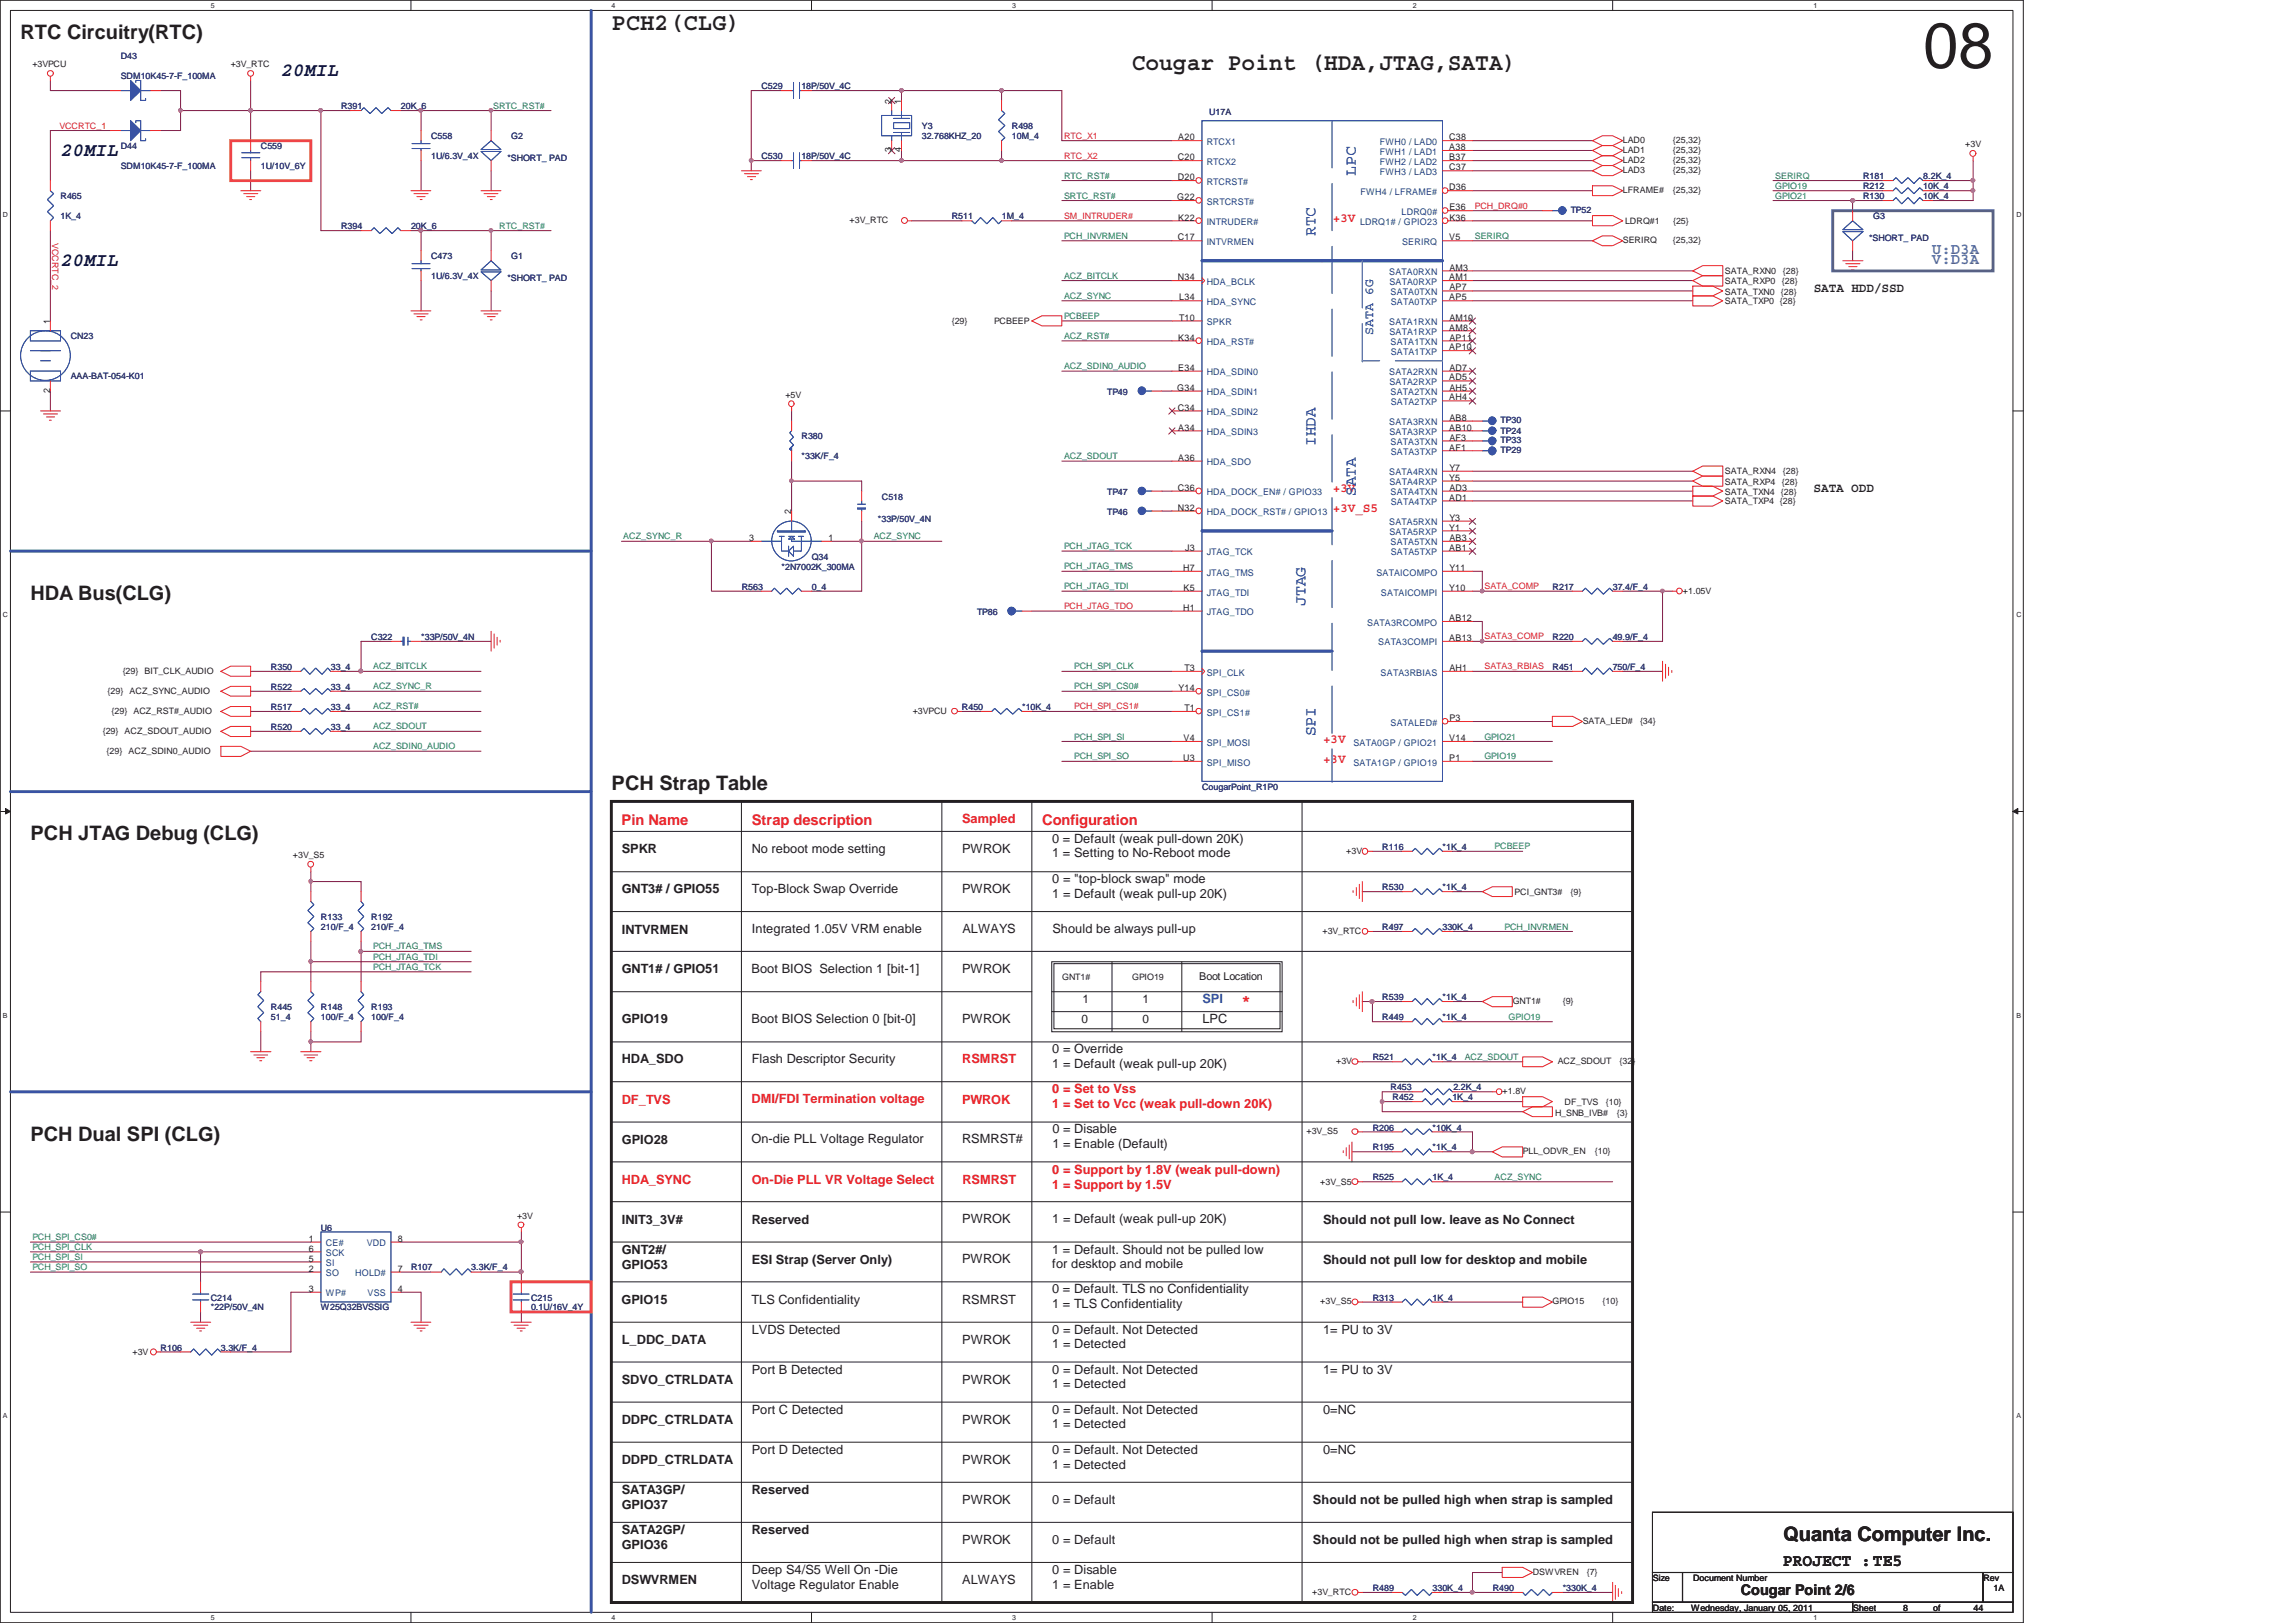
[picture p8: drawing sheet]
<svg xmlns="http://www.w3.org/2000/svg" width="297mm" height="210mm" viewBox="0 0 297 210" stroke-linecap="round" stroke-linejoin="round" font-family="sans-serif">
<defs><g id="words">
<text font-size="8.3" fill="#231f20" x="248.8" y="8.8">08</text>
<g font-size="3.1" fill="#231f20">
<text x="79.1" y="3.9">PCH2(CLG)</text>
<text x="146.4" y="9.1">Cougar Point (HDA,JTAG,SATA)</text>
</g>
<g font-size="2.6" fill="#231f20">
<text x="2.7" y="5.1">RTC Circuitry(RTC)</text>
<text x="3.9" y="77.6">HDA Bus(CLG)</text>
<text x="79.1" y="102.2">PCH Strap Table</text>
<text x="4" y="108.7">PCH JTAG Debug (CLG)</text>
<text x="3.9" y="147.6">PCH Dual SPI (CLG)</text>
<text x="230.7" y="199.4">Quanta Computer Inc.</text>
</g>
<g font-size="2.5" fill="#0b113c">
<text x="36.3" y="9.9">20MIL</text>
<text x="7.8" y="20.2">20MIL</text>
<text x="7.8" y="34.5">20MIL</text>
</g>
<text font-size="2.2" fill="#231f20" x="230.6" y="202.6">PROJECT :TE5</text>
<g font-size="2" fill="#3953a4">
<text x="175.4" y="22.7" transform="rotate(-90 175.4 22.7)">LPC</text>
<text x="170.2" y="30.5" transform="rotate(-90 170.2 30.5)">RTC</text>
<text x="170.2" y="57.7" transform="rotate(-90 170.2 57.7)">IHDA</text>
<text x="175.4" y="64.2" transform="rotate(-90 175.4 64.2)">SATA</text>
<text x="168.9" y="78.4" transform="rotate(-90 168.9 78.4)">JTAG</text>
<text x="170.2" y="95.3" transform="rotate(-90 170.2 95.3)">SPI</text>
</g>
<g font-size="2" fill="#6b52a2">
<text x="249.9" y="32.8">U:D3A</text>
<text x="249.9" y="34.1">V:D3A</text>
</g>
<text font-size="2" fill="#ed2024" x="160.6" y="130">*</text>
<g font-size="1.9" fill="#ed2024">
<text x="80.4" y="106.7">Pin Name</text>
<text x="97.3" y="106.8">Strap description</text>
<text x="134.8" y="106.7">Configuration</text>
</g>
<text font-size="1.9" fill="#231f20" x="225.2" y="206.4">Cougar Point 2/6</text>
<g font-size="1.7" fill="#ed2024">
<text x="172.4" y="28.7">+3V</text>
<text x="172.4" y="63.7">+3V</text>
<text x="172.4" y="66.3">+3V_S5</text>
<text x="171.2" y="96.1">+3V</text>
<text x="171.2" y="98.7">+3V</text>
<text x="124.5" y="106.5">Sampled</text>
<text x="124.5" y="137.6">RSMRST</text>
<text x="80.4" y="142.8">DF_TVS</text>
<text x="97.2" y="142.8">DMI/FDI Termination voltage</text>
<text x="124.5" y="142.8">PWROK</text>
<text x="136.1" y="141.5">0 = Set to Vss</text>
<text x="136.1" y="143.4">1 = Set to Vcc (weak pull-down 20K)</text>
<text x="80.4" y="153.2">HDA_SYNC</text>
<text x="97.3" y="153.2">On-Die PLL VR Voltage Select</text>
<text x="124.5" y="153.2">RSMRST</text>
<text x="136.1" y="151.8">0 = Support by 1.8V (weak pull-down)</text>
<text x="136.1" y="153.8">1 = Support by 1.5V</text>
</g>
<g font-size="1.7" fill="#231f20">
<text x="234.7" y="37.8">SATA HDD/SSD</text>
<text x="234.6" y="63.7">SATA ODD</text>
<text x="80.4" y="110.4">SPKR</text>
<text x="97.2" y="110.3">No reboot mode setting</text>
<text x="124.5" y="110.3">PWROK</text>
<text x="136.1" y="109">0 = Default (weak pull-down 20K)</text>
<text x="136.1" y="110.9">1 = Setting to No-Reboot mode</text>
<text x="80.4" y="115.6">GNT3# / GPIO55</text>
<text x="97.3" y="115.5">Top-Block Swap Override</text>
<text x="124.5" y="115.5">PWROK</text>
<text x="136.1" y="114.3">0 = &quot;top-block swap&quot; mode</text>
<text x="136.1" y="116.2">1 = Default (weak pull-up 20K)</text>
<text x="80.4" y="125.9">GNT1# / GPIO51</text>
<text x="80.5" y="120.8">INTVRMEN</text>
<text x="97.2" y="125.9">Boot BIOS Selection 1 [bit-1]</text>
<text x="97.3" y="120.7">Integrated 1.05V VRM enable</text>
<text x="124.5" y="125.9">PWROK</text>
<text x="124.5" y="120.7">ALWAYS</text>
<text x="136.2" y="120.7">Should be always pull-up</text>
<text x="80.4" y="132.4">GPIO19</text>
<text x="80.4" y="137.6">HDA_SDO</text>
<text x="97.2" y="132.4">Boot BIOS Selection 0 [bit-0]</text>
<text x="97.3" y="137.5">Flash Descriptor Security</text>
<text x="124.5" y="132.4">PWROK</text>
<text x="136.1" y="136.3">0 = Override</text>
<text x="155.6" y="132.4">LPC</text>
<text x="136.1" y="138.2">1 = Default (weak pull-up 20K)</text>
<text x="80.5" y="148">GPIO28</text>
<text x="97.2" y="147.9">On-die PLL Voltage Regulator</text>
<text x="124.5" y="147.9">RSMRST#</text>
<text x="136.1" y="146.6">0 = Disable</text>
<text x="136.1" y="148.6">1 = Enable (Default)</text>
<text x="80.4" y="158.3">INIT3_3V#</text>
<text x="97.3" y="158.3">Reserved</text>
<text x="124.5" y="158.3">PWROK</text>
<text x="136.1" y="158.3">1 = Default (weak pull-up 20K)</text>
<text x="171.2" y="158.3">Should not pull low. leave as No Connect</text>
<text x="80.4" y="162.2">GNT2#/</text>
<text x="80.4" y="164.2">GPIO53</text>
<text x="97.3" y="163.5">ESI Strap (Server Only)</text>
<text x="124.5" y="163.5">PWROK</text>
<text x="136.1" y="167.3">0 = Default. TLS no Confidentiality</text>
<text x="136.1" y="162.2">1 = Default. Should not be pulled low</text>
<text x="136.1" y="164.1">for desktop and mobile</text>
<text x="171.2" y="163.5">Should not pull low for desktop and mobile</text>
<text x="80.4" y="168.7">GPIO15</text>
<text x="80.4" y="173.9">L_DDC_DATA</text>
<text x="97.2" y="168.7">TLS Confidentiality</text>
<text x="97.3" y="172.6">LVDS Detected</text>
<text x="124.5" y="168.7">RSMRST</text>
<text x="124.5" y="173.8">PWROK</text>
<text x="136.1" y="169.3">1 = TLS Confidentiality</text>
<text x="136.1" y="172.6">0 = Default. Not Detected</text>
<text x="171.2" y="172.6">1= PU to 3V</text>
<text x="80.4" y="179.1">SDVO_CTRLDATA</text>
<text x="97.3" y="177.7">Port B Detected</text>
<text x="124.5" y="179">PWROK</text>
<text x="136.1" y="174.5">1 = Detected</text>
<text x="136.1" y="177.7">0 = Default. Not Detected</text>
<text x="136.1" y="179.6">1 = Detected</text>
<text x="171.2" y="177.7">1= PU to 3V</text>
<text x="80.4" y="184.2">DDPC_CTRLDATA</text>
<text x="97.3" y="182.9">Port C Detected</text>
<text x="124.5" y="184.2">PWROK</text>
<text x="136.1" y="182.9">0 = Default. Not Detected</text>
<text x="136.1" y="184.8">1 = Detected</text>
<text x="171.2" y="182.9">0=NC</text>
<text x="80.4" y="189.4">DDPD_CTRLDATA</text>
<text x="97.3" y="188.1">Port D Detected</text>
<text x="124.5" y="189.4">PWROK</text>
<text x="136.1" y="188.1">0 = Default. Not Detected</text>
<text x="136.1" y="190">1 = Detected</text>
<text x="171.2" y="188.1">0=NC</text>
<text x="80.4" y="193.3">SATA3GP/</text>
<text x="80.4" y="195.2">GPIO37</text>
<text x="97.3" y="193.3">Reserved</text>
<text x="124.5" y="194.6">PWROK</text>
<text x="136.1" y="194.6">0 = Default</text>
<text x="169.9" y="194.6">Should not be pulled high when strap is sampled</text>
<text x="80.4" y="198.5">SATA2GP/</text>
<text x="80.4" y="200.5">GPIO36</text>
<text x="97.3" y="198.5">Reserved</text>
<text x="97.3" y="203.6">Deep S4/S5 Well On -Die</text>
<text x="124.5" y="199.7">PWROK</text>
<text x="136.1" y="199.7">0 = Default</text>
<text x="136.1" y="203.6">0 = Disable</text>
<text x="169.9" y="199.8">Should not be pulled high when strap is sampled</text>
<text x="80.4" y="205">DSWVRMEN</text>
<text x="97.3" y="205.5">Voltage Regulator Enable</text>
<text x="124.5" y="204.9">ALWAYS</text>
<text x="136.1" y="205.5">1 = Enable</text>
</g>
<g font-size="1.7" fill="#3953a4">
<text x="177.7" y="43.3" transform="rotate(-90 177.7 43.3)">SATA 6G</text>
<text x="155.6" y="129.8">SPI</text>
</g>
<g font-size="1.5" fill="#231f20">
<text x="140" y="129.7">1</text>
<text x="147.8" y="129.7">1</text>
<text x="139.9" y="132.3">0</text>
<text x="147.8" y="132.3">0</text>
</g>
<text font-size="1.4" fill="#231f20" x="155.2" y="126.8">Boot Location</text>
<g font-size="1.2" fill="#231f20">
<text x="115.3" y="13.4" transform="rotate(-90 115.3 13.4)">2</text>
<text x="116.6" y="13.4" transform="rotate(-90 116.6 13.4)">1</text>
<text x="115.3" y="19.7" transform="rotate(-90 115.3 19.7)">3</text>
<text x="116.6" y="19.7" transform="rotate(-90 116.6 19.7)">4</text>
<text x="152.4" y="20.7">C20</text>
<text x="152.4" y="23.3">D20</text>
<text x="152.4" y="18.2">A20</text>
<text x="187.5" y="18.2">C38</text>
<text x="187.5" y="19.4">A38</text>
<text x="187.5" y="20.7">B37</text>
<text x="187.5" y="22.1">C37</text>
<text x="152.3" y="25.9">G22</text>
<text x="152.4" y="28.5">K22</text>
<text x="187.5" y="24.6">D36</text>
<text x="187.5" y="28.5">K36</text>
<text x="187.5" y="27.2">E36</text>
<text x="152.4" y="31.1">C17</text>
<text x="187.5" y="31.1">V5</text>
<text x="187.5" y="35">AM3</text>
<text x="6.5" y="41.9" transform="rotate(-90 6.5 41.9)">1</text>
<text x="152.4" y="36.3">N34</text>
<text x="152.6" y="38.9">L34</text>
<text x="152.6" y="41.5">T10</text>
<text x="187.5" y="38.9">AP5</text>
<text x="187.5" y="36.3">AM1</text>
<text x="187.5" y="41.5">AM10</text>
<text x="187.5" y="37.6">AP7</text>
<text x="152.4" y="44.1">K34</text>
<text x="152.4" y="48">E34</text>
<text x="187.5" y="45.3">AP10</text>
<text x="187.5" y="42.8">AM8</text>
<text x="187.5" y="48">AD7</text>
<text x="187.5" y="44.1">AP11</text>
<text x="6.5" y="50.8" transform="rotate(-90 6.5 50.8)">2</text>
<text x="152.3" y="50.5">G34</text>
<text x="152.4" y="53.1">C34</text>
<text x="187.5" y="51.8">AH4</text>
<text x="187.5" y="49.2">AD5</text>
<text x="187.5" y="50.5">AH5</text>
<text x="152.4" y="59.6">A36</text>
<text x="152.4" y="55.7">A34</text>
<text x="187.5" y="58.3">AF1</text>
<text x="187.5" y="55.7">AB10</text>
<text x="187.5" y="54.4">AB8</text>
<text x="187.5" y="57">AF3</text>
<text x="152.4" y="63.5">C36</text>
<text x="187.5" y="64.8">AD1</text>
<text x="187.5" y="62.2">Y5</text>
<text x="187.5" y="60.9">Y7</text>
<text x="187.5" y="63.5">AD3</text>
<text x="96.9" y="70">3</text>
<text x="102.4" y="66.6" transform="rotate(-90 102.4 66.6)">2</text>
<text x="107.2" y="70">1</text>
<text x="152.4" y="66.1">N32</text>
<text x="153.3" y="71.2">J3</text>
<text x="187.5" y="71.2">AB1</text>
<text x="187.5" y="68.7">Y1</text>
<text x="187.5" y="67.4">Y3</text>
<text x="187.5" y="70">AB3</text>
<text x="153.1" y="73.9">H7</text>
<text x="153.1" y="76.5">K5</text>
<text x="187.5" y="76.5">Y10</text>
<text x="187.5" y="73.9">Y11</text>
<text x="153.1" y="79">H1</text>
<text x="187.5" y="82.9">AB13</text>
<text x="187.5" y="80.3">AB12</text>
<text x="152.5" y="89.4">Y14</text>
<text x="153.2" y="86.8">T3</text>
<text x="187.5" y="86.8">AH1</text>
<text x="153.1" y="95.9">V4</text>
<text x="153.2" y="92">T1</text>
<text x="187.5" y="95.9">V14</text>
<text x="187.5" y="93.3">P3</text>
<text x="153.1" y="98.5">U3</text>
<text x="187.5" y="98.5">P1</text>
<text x="40" y="160.7">1</text>
<text x="40" y="161.9">6</text>
<text x="51.5" y="160.7">8</text>
<text x="40" y="163.2">5</text>
<text x="40" y="164.5">2</text>
<text x="40" y="167.1">3</text>
<text x="51.5" y="164.5">7</text>
<text x="51.5" y="167.1">4</text>
</g>
<g font-size="1.2" fill="#1d437e">
<text x="156.1" y="18.8">RTCX1</text>
<text x="156.1" y="21.3">RTCX2</text>
<text x="156.1" y="23.9">RTCRST#</text>
<text x="178.5" y="18.8">FWH0 / LAD0</text>
<text x="178.5" y="20">FWH1 / LAD1</text>
<text x="178.5" y="21.3">FWH2 / LAD2</text>
<text x="178.5" y="22.6">FWH3 / LAD3</text>
<text x="156.1" y="29.1">INTRUDER#</text>
<text x="156.1" y="26.5">SRTCRST#</text>
<text x="175.9" y="29.1">LDRQ1# / GPIO23</text>
<text x="176" y="25.2">FWH4 / LFRAME#</text>
<text x="181.3" y="27.8">LDRQ0#</text>
<text x="156.1" y="31.7">INTVRMEN</text>
<text x="179.7" y="35.6">SATA0RXN</text>
<text x="181.4" y="31.7">SERIRQ</text>
<text x="156.1" y="36.9">HDA_BCLK</text>
<text x="156.1" y="39.4">HDA_SYNC</text>
<text x="179.8" y="36.9">SATA0RXP</text>
<text x="179.9" y="38.2">SATA0TXN</text>
<text x="179.9" y="39.4">SATA0TXP</text>
<text x="156.1" y="44.7">HDA_RST#</text>
<text x="156.1" y="42.1">SPKR</text>
<text x="179.7" y="42.1">SATA1RXN</text>
<text x="179.8" y="43.4">SATA1RXP</text>
<text x="179.9" y="44.7">SATA1TXN</text>
<text x="179.9" y="45.9">SATA1TXP</text>
<text x="156.1" y="48.5">HDA_SDIN0</text>
<text x="156.1" y="51.1">HDA_SDIN1</text>
<text x="156.1" y="53.7">HDA_SDIN2</text>
<text x="179.7" y="48.5">SATA2RXN</text>
<text x="179.8" y="49.8">SATA2RXP</text>
<text x="179.9" y="51.1">SATA2TXN</text>
<text x="179.9" y="52.4">SATA2TXP</text>
<text x="156.1" y="56.3">HDA_SDIN3</text>
<text x="179.7" y="55">SATA3RXN</text>
<text x="179.8" y="56.3">SATA3RXP</text>
<text x="179.9" y="57.6">SATA3TXN</text>
<text x="179.9" y="58.9">SATA3TXP</text>
<text x="156.1" y="60.2">HDA_SDO</text>
<text x="156.1" y="64.1">HDA_DOCK_EN# / GPIO33</text>
<text x="179.7" y="61.5">SATA4RXN</text>
<text x="179.8" y="62.8">SATA4RXP</text>
<text x="179.9" y="64.1">SATA4TXN</text>
<text x="179.9" y="65.4">SATA4TXP</text>
<text x="156.1" y="66.7">HDA_DOCK_RST# / GPIO13</text>
<text x="156.1" y="71.8">JTAG_TCK</text>
<text x="179.7" y="68">SATA5RXN</text>
<text x="179.8" y="69.3">SATA5RXP</text>
<text x="179.9" y="70.6">SATA5TXN</text>
<text x="179.9" y="71.8">SATA5TXP</text>
<text x="156.1" y="74.5">JTAG_TMS</text>
<text x="156.1" y="77.1">JTAG_TDI</text>
<text x="178.1" y="74.5">SATAICOMPO</text>
<text x="178.7" y="77.1">SATAICOMPI</text>
<text x="156.1" y="79.6">JTAG_TDO</text>
<text x="176.9" y="80.9">SATA3RCOMPO</text>
<text x="178.3" y="83.5">SATA3COMPI</text>
<text x="156.1" y="87.4">SPI_CLK</text>
<text x="156.1" y="90">SPI_CS0#</text>
<text x="178.6" y="87.4">SATA3RBIAS</text>
<text x="156.1" y="92.6">SPI_CS1#</text>
<text x="179.9" y="93.9">SATALED#</text>
<text x="156.1" y="96.5">SPI_MOSI</text>
<text x="156.1" y="99.1">SPI_MISO</text>
<text x="175.1" y="96.5">SATA0GP / GPIO21</text>
<text x="175.1" y="99.1">SATA1GP / GPIO19</text>
<text x="42.2" y="161.3">CE#</text>
<text x="47.4" y="161.3">VDD</text>
<text x="42.2" y="162.5">SCK</text>
<text x="42.2" y="163.8">SI</text>
<text x="42.2" y="165.1">SO</text>
<text x="42.2" y="167.7">WP#</text>
<text x="46" y="165.1">HOLD#</text>
<text x="47.5" y="167.7">VSS</text>
</g>
<g font-size="1.1" fill="#231f20">
<text x="4.2" y="8.7">+3VPCU</text>
<text x="29.8" y="8.7">+3V_RTC</text>
<text x="210" y="19.8">LAD1</text>
<text x="210" y="21.1">LAD2</text>
<text x="210" y="22.4">LAD3</text>
<text x="210" y="18.5">LAD0</text>
<text x="216.4" y="19.8">{25,32}</text>
<text x="216.4" y="21.1">{25,32}</text>
<text x="216.4" y="22.4">{25,32}</text>
<text x="216.4" y="18.5">{25,32}</text>
<text x="254.3" y="19">+3V</text>
<text x="109.9" y="28.9">+3V_RTC</text>
<text x="210" y="25">LFRAME#</text>
<text x="210.2" y="29">LDRQ#1</text>
<text x="216.4" y="25">{25,32}</text>
<text x="216.5" y="29">{25}</text>
<text x="210" y="31.5">SERIRQ</text>
<text x="216.4" y="31.5">{25,32}</text>
<text x="223.2" y="35.5">SATA_RXN0</text>
<text x="230.7" y="35.5">{28}</text>
<text x="123.1" y="41.9">{29}</text>
<text x="128.6" y="41.9">PCBEEP</text>
<text x="223.2" y="36.8">SATA_RXP0</text>
<text x="223.2" y="38.1">SATA_TXN0 {28}</text>
<text x="223.2" y="39.4">SATA_TXP0 {28}</text>
<text x="230.5" y="36.8">{28}</text>
<text x="101.6" y="51.4">+5V</text>
<text x="223.2" y="61.4">SATA_RXN4</text>
<text x="223.2" y="62.7">SATA_RXP4</text>
<text x="223.2" y="64">SATA_TXN4 {28}</text>
<text x="223.2" y="65.3">SATA_TXP4 {28}</text>
<text x="230.5" y="62.7">{28}</text>
<text x="230.7" y="61.4">{28}</text>
<text x="217.7" y="76.8">+1.05V</text>
<text x="13.9" y="89.8">{29}</text>
<text x="15.9" y="87.2">{29}</text>
<text x="16.8" y="89.8">ACZ_SYNC_AUDIO</text>
<text x="18.7" y="87.2">BIT_CLK_AUDIO</text>
<text x="13.3" y="94.9">{29}</text>
<text x="14.4" y="92.4">{29}</text>
<text x="16.1" y="94.9">ACZ_SDOUT_AUDIO</text>
<text x="17.3" y="92.4">ACZ_RST#_AUDIO</text>
<text x="118.1" y="92.4">+3VPCU</text>
<text x="204.8" y="93.6">SATA_LED#</text>
<text x="212.2" y="93.6">{34}</text>
<text x="13.8" y="97.5">{29}</text>
<text x="16.6" y="97.5">ACZ_SDIN0_AUDIO</text>
<text x="37.9" y="111">+3V_S5</text>
<text x="174.2" y="110.5">+3V</text>
<text x="196" y="115.8">PCI_GNT3#</text>
<text x="203.2" y="115.8">{9}</text>
<text x="171.1" y="120.9">+3V_RTC</text>
<text x="137.4" y="126.8">GNT1#</text>
<text x="146.5" y="126.8">GPIO19</text>
<text x="195.7" y="129.9">GNT1#</text>
<text x="202.2" y="129.9">{9}</text>
<text x="172.9" y="137.7">+3V</text>
<text x="201.5" y="137.7">ACZ_SDOUT</text>
<text x="209.5" y="137.7">{32}</text>
<text x="194.4" y="141.6">+1.8V</text>
<text x="202.4" y="143">DF_TVS</text>
<text x="207.8" y="143">{10}</text>
<text x="169" y="146.8">+3V_S5</text>
<text x="197" y="149.3">PLL_ODVR_EN</text>
<text x="201.2" y="144.3">H_SNB_IVB#</text>
<text x="206.3" y="149.3">{10}</text>
<text x="209.2" y="144.3">{3}</text>
<text x="170.8" y="153.3">+3V_S5</text>
<text x="66.9" y="157.7">+3V</text>
<text x="170.8" y="168.8">+3V_S5</text>
<text x="200.9" y="168.8">GPIO15</text>
<text x="207.3" y="168.8">{10}</text>
<text x="17.1" y="175.3">+3V</text>
<text x="198.3" y="203.7">DSWVREN</text>
<text x="205.3" y="203.7">{7}</text>
<text x="169.8" y="206.3">+3V_RTC</text>
<text x="213.8" y="204.5">Size</text>
<text x="213.8" y="208.4">Date:</text>
<text x="218.8" y="208.4">Wednesday, January 05, 2011</text>
<text x="219" y="204.5">Document Number</text>
<text x="239.7" y="208.4">Sheet</text>
<text x="246.2" y="208.4">8</text>
<text x="250.1" y="208.4">of</text>
<text x="255.3" y="208.4">44</text>
<text x="256.6" y="204.5">Rev</text>
<text x="257.9" y="205.8">1A</text>
</g>
<g font-size="1.1" fill="#282973">
<text x="15.6" y="7.6">D43</text>
<text x="15.6" y="10.2">SDM10K45-7-F_100MA</text>
<text x="98.5" y="11.5">C529</text>
<text x="103.7" y="11.5">18P/50V_4C</text>
<text x="44.1" y="14.1">R391</text>
<text x="51.9" y="14.1">20K_6</text>
<text x="55.8" y="18">C558</text>
<text x="66.1" y="18">G2</text>
<text x="119.3" y="16.7">Y3</text>
<text x="119.3" y="18">32.768KHZ_20</text>
<text x="130.9" y="16.7">R498</text>
<text x="130.9" y="18">10M_4</text>
<text x="156.5" y="14.9">U17A</text>
<text x="15.6" y="19.3">D44</text>
<text x="15.6" y="21.9">SDM10K45-7-F_100MA</text>
<text x="33.7" y="19.3">C559</text>
<text x="33.7" y="21.9">1U/10V_6Y</text>
<text x="55.8" y="20.6">1U/6.3V_4X</text>
<text x="65.6" y="20.9">*SHORT_ PAD</text>
<text x="98.5" y="20.6">C530</text>
<text x="103.7" y="20.6">18P/50V_4C</text>
<text x="241" y="23.2">R181</text>
<text x="248.8" y="23.2">8.2K_4</text>
<text x="7.8" y="25.8">R465</text>
<text x="7.8" y="28.4">1K_4</text>
<text x="44.1" y="29.7">R394</text>
<text x="53.2" y="29.7">20K_6</text>
<text x="123.1" y="28.4">R511</text>
<text x="129.6" y="28.4">1M_4</text>
<text x="203.2" y="27.6">TP52</text>
<text x="241" y="25.8">R130</text>
<text x="241" y="24.5">R212</text>
<text x="242.3" y="28.4">G3</text>
<text x="248.8" y="25.8">10K_4</text>
<text x="248.8" y="24.5">10K_4</text>
<text x="55.8" y="33.5">C473</text>
<text x="66.1" y="33.5">G1</text>
<text x="241.8" y="31.2">*SHORT_ PAD</text>
<text x="55.8" y="36.1">1U/6.3V_4X</text>
<text x="65.6" y="36.4">*SHORT_ PAD</text>
<text x="9.1" y="43.9">CN23</text>
<text x="9.1" y="49.1">AAA-BAT-054-K01</text>
<text x="143.2" y="51.1">TP49</text>
<text x="103.7" y="56.8">R380</text>
<text x="103.7" y="59.4">*33K/F_4</text>
<text x="194.1" y="54.8">TP30</text>
<text x="194.1" y="57.4">TP33</text>
<text x="194.1" y="58.7">TP29</text>
<text x="194.1" y="56.1">TP24</text>
<text x="114.1" y="64.7">C518</text>
<text x="143.2" y="64">TP47</text>
<text x="113.6" y="67.5">*33P/50V_4N</text>
<text x="143.2" y="66.6">TP46</text>
<text x="96" y="76.3">R563</text>
<text x="101.1" y="73.7">*2N7002K_300MA</text>
<text x="105" y="72.4">Q34</text>
<text x="105" y="76.3">0_4</text>
<text x="200.9" y="76.3">R217</text>
<text x="208.6" y="76.3">37.4/F_4</text>
<text x="48" y="82.8">C322</text>
<text x="54.5" y="82.8">*33P/50V_4N</text>
<text x="126.4" y="79.6">TP86</text>
<text x="200.9" y="82.8">R220</text>
<text x="208.6" y="82.8">49.9/F_4</text>
<text x="35.1" y="86.6">R350</text>
<text x="35.1" y="89.2">R522</text>
<text x="42.8" y="86.6">33_4</text>
<text x="42.8" y="89.2">33_4</text>
<text x="200.9" y="86.6">R451</text>
<text x="208.6" y="86.6">750/F_4</text>
<text x="35.1" y="94.4">R520</text>
<text x="35.1" y="91.8">R517</text>
<text x="42.8" y="94.4">33_4</text>
<text x="42.8" y="91.8">33_4</text>
<text x="124.4" y="91.8">R450</text>
<text x="132.2" y="91.8">*10K_4</text>
<text x="155.5" y="102.2">CougarPoint_R1P0</text>
<text x="178.8" y="110">R116</text>
<text x="186.6" y="110">*1K_4</text>
<text x="41.5" y="119">R133</text>
<text x="48" y="119">R192</text>
<text x="178.8" y="115.2">R530</text>
<text x="186.6" y="115.2">*1K_4</text>
<text x="41.5" y="120.3">210/F_4</text>
<text x="48" y="120.3">210/F_4</text>
<text x="178.8" y="120.3">R497</text>
<text x="186.6" y="120.3">330K_4</text>
<text x="35.1" y="130.7">R445</text>
<text x="35.1" y="132">51_4</text>
<text x="41.5" y="130.7">R148</text>
<text x="41.5" y="132">100/F_4</text>
<text x="48" y="130.7">R193</text>
<text x="48" y="132">100/F_4</text>
<text x="178.8" y="132">R449</text>
<text x="178.8" y="129.4">R539</text>
<text x="186.6" y="132">*1K_4</text>
<text x="186.6" y="129.4">*1K_4</text>
<text x="177.6" y="137.2">R521</text>
<text x="185.3" y="137.2">*1K_4</text>
<text x="179.9" y="141">R453</text>
<text x="180.1" y="142.3">R452</text>
<text x="187.9" y="142.3">1K_4</text>
<text x="188" y="141">2.2K_4</text>
<text x="177.6" y="146.3">R206</text>
<text x="177.6" y="148.8">R195</text>
<text x="185.3" y="146.3">*10K_4</text>
<text x="185.3" y="148.8">*1K_4</text>
<text x="177.6" y="152.7">R525</text>
<text x="185.3" y="152.7">1K_4</text>
<text x="41.5" y="159.2">U6</text>
<text x="53.2" y="164.4">R107</text>
<text x="61" y="164.4">3.3K/F_4</text>
<text x="27.3" y="168.3">C214</text>
<text x="27.3" y="169.5">*22P/50V_4N</text>
<text x="41.5" y="169.5">W25Q32BVSSIG</text>
<text x="68.7" y="168.3">C215</text>
<text x="68.7" y="169.5">0.1U/16V_4Y</text>
<text x="177.6" y="168.3">R313</text>
<text x="185.3" y="168.3">1K_4</text>
<text x="20.8" y="174.7">R106</text>
<text x="28.6" y="174.7">3.3K/F_4</text>
<text x="177.6" y="205.8">R489</text>
<text x="185.3" y="205.8">330K_4</text>
<text x="193.1" y="205.8">R490</text>
<text x="202.2" y="205.8">*330K_4</text>
</g>
<g font-size="1.1" fill="#ed2024">
<text x="7.7" y="16.6">VCCRTC_1</text>
<text x="137.7" y="17.9">RTC_X1</text>
<text x="137.7" y="20.5">RTC_X2</text>
<text x="137.7" y="28.3">SM_INTRUDER#</text>
<text x="190.8" y="27">PCH_DRQ#0</text>
<text x="6.8" y="31.4" transform="rotate(90 6.8 31.4)">VCCRTC_2</text>
<text x="192" y="76.2">SATA_COMP</text>
<text x="137.7" y="78.8">PCH_JTAG_TDO</text>
<text x="192" y="82.7">SATA3_COMP</text>
<text x="192" y="86.6">SATA3_RBIAS</text>
<text x="139" y="91.8">PCH_SPI_CS1#</text>
</g>
<g font-size="1.1" fill="#098040">
<text x="63.8" y="14.1">SRTC_RST#</text>
<text x="137.7" y="23.1">RTC_RST#</text>
<text x="229.7" y="23.1">SERIRQ</text>
<text x="64.6" y="29.6">RTC_RST#</text>
<text x="137.7" y="25.7">SRTC_RST#</text>
<text x="229.7" y="24.4">GPIO19</text>
<text x="229.7" y="25.7">GPIO21</text>
<text x="137.7" y="30.9">PCH_INVRMEN</text>
<text x="190.8" y="30.9">SERIRQ</text>
<text x="137.7" y="36.1">ACZ_BITCLK</text>
<text x="137.7" y="38.6">ACZ_SYNC</text>
<text x="137.7" y="41.3">PCBEEP</text>
<text x="137.7" y="43.9">ACZ_RST#</text>
<text x="137.7" y="47.7">ACZ_SDIN0_AUDIO</text>
<text x="137.7" y="59.4">ACZ_SDOUT</text>
<text x="80.6" y="69.7">ACZ_SYNC_R</text>
<text x="113" y="69.7">ACZ_SYNC</text>
<text x="137.7" y="71">PCH_JTAG_TCK</text>
<text x="137.7" y="76.2">PCH_JTAG_TDI</text>
<text x="137.7" y="73.7">PCH_JTAG_TMS</text>
<text x="48.3" y="86.6">ACZ_BITCLK</text>
<text x="48.3" y="89.2">ACZ_SYNC_R</text>
<text x="139" y="89.2">PCH_SPI_CS0#</text>
<text x="139" y="86.6">PCH_SPI_CLK</text>
<text x="48.3" y="91.8">ACZ_RST#</text>
<text x="48.3" y="94.4">ACZ_SDOUT</text>
<text x="139" y="95.7">PCH_SPI_SI</text>
<text x="192" y="95.7">GPIO21</text>
<text x="48.3" y="96.9">ACZ_SDIN0_AUDIO</text>
<text x="139" y="98.3">PCH_SPI_SO</text>
<text x="192" y="98.3">GPIO19</text>
<text x="193.4" y="109.9">PCBEEP</text>
<text x="48.3" y="124.1">PCH_JTAG_TDI</text>
<text x="48.3" y="122.8">PCH_JTAG_TMS</text>
<text x="48.3" y="125.5">PCH_JTAG_TCK</text>
<text x="194.6" y="120.3">PCH_INVRMEN</text>
<text x="195.2" y="131.9">GPIO19</text>
<text x="189.5" y="137.1">ACZ_SDOUT</text>
<text x="193.4" y="152.7">ACZ_SYNC</text>
<text x="4.2" y="160.4">PCH_SPI_CS0#</text>
<text x="4.2" y="161.7">PCH_SPI_CLK</text>
<text x="4.2" y="164.3">PCH_SPI_SO</text>
<text x="4.2" y="163">PCH_SPI_SI</text>
</g>
<g font-size=".9" fill="#231f20">
<text x="27.3" y="1">5</text>
<text x="79.1" y="1">4</text>
<text x="130.9" y="1">3</text>
<text x="182.8" y="1">2</text>
<text x="234.6" y="1">1</text>
<text x=".4" y="28.1">D</text>
<text x="260.9" y="28.1">D</text>
<text x=".4" y="79.9">C</text>
<text x="260.9" y="79.9">C</text>
<text x=".4" y="131.7">B</text>
<text x="260.9" y="131.7">B</text>
<text x=".4" y="183.5">A</text>
<text x="260.9" y="183.5">A</text>
<text x="27.3" y="209.6">5</text>
<text x="79.1" y="209.6">4</text>
<text x="130.9" y="209.6">3</text>
<text x="182.8" y="209.6">2</text>
<text x="234.6" y="209.6">1</text>
</g>
</g></defs>
<path d="M0 0h261.8v209.9h-261.8zM1.4 1.4h259v207.2h-259z" fill="none" stroke="#231f20" stroke-width=".13"/>
<g fill="#fff">
<path d="M27.3 .2h.5v1h-.5z"/>
<path d="M27.3 208.8h.5v1h-.5z"/>
</g>
<path d="M53.2 0v1.4M53.2 208.6v1.3" fill="none" stroke="#231f20" stroke-width=".13"/>
<g fill="#fff">
<path d="M79.1 .2h.5v1h-.5z"/>
<path d="M79.1 208.8h.5v1h-.5z"/>
</g>
<path d="M105 0v1.4M105 208.6v1.3" fill="none" stroke="#231f20" stroke-width=".13"/>
<g fill="#fff">
<path d="M130.9 .2h.5v1h-.5z"/>
<path d="M130.9 208.8h.5v1h-.5z"/>
</g>
<path d="M156.8 0v1.4M156.8 208.6v1.3" fill="none" stroke="#231f20" stroke-width=".13"/>
<g fill="#fff">
<path d="M182.7 .2h.5v1h-.5z"/>
<path d="M182.7 208.8h.5v1h-.5z"/>
</g>
<path d="M208.6 0v1.4M208.6 208.6v1.3" fill="none" stroke="#231f20" stroke-width=".13"/>
<g fill="#fff">
<path d="M234.5 .2h.5v1h-.5z"/>
<path d="M234.5 208.8h.5v1h-.5z"/>
<path d="M.4 27.3h.6v1h-.6z"/>
<path d="M260.8 27.3h.6v1h-.6z"/>
<path d="M.4 79.1h.6v1h-.6z"/>
<path d="M260.8 79.1h.6v1h-.6z"/>
</g>
<path d="M0 53.2h1.4M260.4 53.2h1.4" fill="none" stroke="#231f20" stroke-width=".13"/>
<g fill="#fff">
<path d="M.4 130.9h.6v1h-.6z"/>
<path d="M260.8 130.9h.6v1h-.6z"/>
</g>
<path d="M0 105h1.4M260.4 105h1.4" fill="none" stroke="#231f20" stroke-width=".13"/>
<path d="M.7 104.6l.7 .4-.7 .3z" fill="#231f20"/>
<path d="M.7 104.6l.7 .4-.7 .3z" fill="none" stroke="#231f20" stroke-width=".13"/>
<path d="M260.4 105l.7-.4v.7z" fill="#231f20"/>
<path d="M260.4 105l.7-.4v.7z" fill="none" stroke="#231f20" stroke-width=".13"/>
<g fill="#fff">
<path d="M.4 182.7h.5v1h-.5z"/>
<path d="M260.8 182.7h.5v1h-.5z"/>
</g>
<path d="M0 156.8h1.4M260.4 156.8h1.4" fill="none" stroke="#231f20" stroke-width=".13"/>
<g fill="none" stroke="#7f1442" stroke-width=".13">
<path d="M190.5 18.2h15.5M190.5 19.5h15.5M137.4 36.3h14.2M137.4 23.4h14.2M190.5 35h28.5M190.5 36.3h28.5M190.5 37.6h28.5M190.5 38.9h28.5M190.5 20.8h15.5M190.5 22.1h15.5M190.5 24.7h15.5M190.5 31.2h15.5"/>
<path d="M190.5 27.3h9.1M190.5 73.9h1.3v2.6M215.1 76.5h1.3M137.4 89.4h14.2M177.6 110.1h3.8M187.9 110.1h9.1"/>
</g>
<path d="M214.9 76.3h.3l.1 .2-.1 .1-.1 .1-.2-.1z" fill-rule="evenodd" fill="#b9529f"/>
<path d="M214.9 76.3h.3l.1 .2-.1 .1-.1 .1-.2-.1z" fill="none" stroke="#b9529f" stroke-width=".13"/>
<path d="M190.5 76.5h12.9" fill="none" stroke="#7f1442" stroke-width=".13"/>
<path d="M191.6 76.3h.3l.1 .2-.1 .1-.2 .1-.1-.1z" fill-rule="evenodd" fill="#b9529f"/>
<path d="M191.6 76.3h.3l.1 .2-.1 .1-.2 .1-.1-.1z" fill="none" stroke="#b9529f" stroke-width=".13"/>
<path d="M190.5 80.4h1.3v2.6h-1.3M191.8 83h11.6M209.9 83h5.2" fill="none" stroke="#7f1442" stroke-width=".13"/>
<circle cx="191.8" cy="83" r=".23" fill="#b9529f"/>
<circle cx="191.8" cy="83" r=".23" fill="none" stroke="#b9529f" stroke-width=".13"/>
<path d="M255.3 24.7v1.2M209.9 76.5h5.2v6.5M190.5 93.3h10.3M190.5 98.5h10.3M190.5 86.9h12.9M209.9 86.9h5.2" fill="none" stroke="#7f1442" stroke-width=".13"/>
<circle cx="255.2" cy="24.6" r=".25" fill="#b9529f"/>
<circle cx="255.2" cy="24.6" r=".25" fill="none" stroke="#b9529f" stroke-width=".13"/>
<g fill="none" stroke="#7f1442" stroke-width=".13">
<path d="M116.6 19.5v1.3h-11.6M137.4 38.9h14.2M137.4 25.9h14.2M229.4 23.4h14.2M250 23.4h5.3M137.4 41.5h14.2M137.4 44.1h14.2M137.4 59.7h14.2M150.3 50.6h1.3M133.5 79.1h18.1M137.4 76.5h14.2M150.3 66.1h1.3"/>
<path d="M124.4 92h2.6M133.5 92h18.1M137.4 86.9h14.2M137.4 95.9h14.2M137.4 98.5h14.2"/>
</g>
<circle cx="116.6" cy="20.8" r=".25" fill="#b9529f"/>
<circle cx="116.6" cy="20.8" r=".25" fill="none" stroke="#b9529f" stroke-width=".13"/>
<path d="M137.4 11.7v6.5h14.2M129.6 20.8h22" fill="none" stroke="#7f1442" stroke-width=".13"/>
<circle cx="129.6" cy="20.8" r=".25" fill="#b9529f"/>
<circle cx="129.6" cy="20.8" r=".25" fill="none" stroke="#b9529f" stroke-width=".13"/>
<path d="M129.6 11.7h7.8" fill="none" stroke="#7f1442" stroke-width=".13"/>
<circle cx="129.6" cy="11.7" r=".25" fill="#b9529f"/>
<circle cx="129.6" cy="11.7" r=".25" fill="none" stroke="#b9529f" stroke-width=".13"/>
<path d="M97.2 11.7h3.9M97.2 20.8v1.3" fill="none" stroke="#7f1442" stroke-width=".13"/>
<circle cx="97.2" cy="20.8" r=".25" fill="#b9529f"/>
<circle cx="97.2" cy="20.8" r=".25" fill="none" stroke="#b9529f" stroke-width=".13"/>
<path d="M116.6 13v-1.3h13v1.3" fill="none" stroke="#7f1442" stroke-width=".13"/>
<circle cx="116.6" cy="11.7" r=".25" fill="#b9529f"/>
<circle cx="116.6" cy="11.7" r=".25" fill="none" stroke="#b9529f" stroke-width=".13"/>
<g fill="none" stroke="#7f1442" stroke-width=".13">
<path d="M97.2 11.7v9.1h3.9M105 11.7h11.6M129.6 19.5v1.3h-13M137.4 71.3h14.2M137.4 73.9h14.2M176.2 115.4h5.2M187.9 115.4h3.9M176.2 137.4h3.9M177.6 120.5h3.8M186.6 137.4h10.4M187.9 120.5h15.5M178.8 142.5v1.3h18.2"/>
<path d="M178.8 142.5h3.9M178.8 141.3v1.2"/>
</g>
<path d="M178.6 142.3h.4v.2v.2l-.2 .1-.2-.1z" fill-rule="evenodd" fill="#b9529f"/>
<path d="M178.6 142.3h.4v.2v.2l-.2 .1-.2-.1z" fill="none" stroke="#b9529f" stroke-width=".13"/>
<path d="M176.2 129.6h1.4M177.6 129.6h3.8M177.6 129.6v2.6h3.8M176.2 152.9h3.9M178.8 141.3h3.9M186.6 152.9h22M189.2 142.5h7.8M189.2 141.3h3.9M190.5 149h2.6" fill="none" stroke="#7f1442" stroke-width=".13"/>
<circle cx="177.5" cy="129.6" r=".26" fill="#b9529f"/>
<circle cx="177.5" cy="129.6" r=".26" fill="none" stroke="#b9529f" stroke-width=".13"/>
<path d="M46.7 86.9h15.5M187.9 129.6h3.9M187.9 132.2h12.9" fill="none" stroke="#7f1442" stroke-width=".13"/>
<path d="M46.5 86.6h.1l.3 .1a.26 .26 0 0 1 0 .2 .26 .26 0 0 1-.3 .2l-.2-.3z" fill-rule="evenodd" fill="#b9529f"/>
<path d="M46.5 86.6h.1l.3 .1a.26 .26 0 0 1 0 .2 .26 .26 0 0 1-.3 .2l-.2-.3z" fill="none" stroke="#b9529f" stroke-width=".13"/>
<path d="M32.4 92h5.2M32.4 89.4h5.2M32.4 94.6h5.2M44.1 92h18.1M44.1 94.6h18.1M44.1 89.4h18.1M33.7 133.5v2.6M40.2 124.4h20.8" fill="none" stroke="#7f1442" stroke-width=".13"/>
<path d="M40 124.2l.2-.1 .1 .1 .1 .2-.1 .2h-.3z" fill-rule="evenodd" fill="#b9529f"/>
<path d="M40 124.2l.2-.1 .1 .1 .1 .2-.1 .2h-.3z" fill="none" stroke="#b9529f" stroke-width=".13"/>
<path d="M40.2 112.8v1.3M40.2 134.8h6.5" fill="none" stroke="#7f1442" stroke-width=".13"/>
<path d="M40 134.6l.2-.1 .1 .1 .1 .1-.1 .3-.3-.1z" fill-rule="evenodd" fill="#b9529f"/>
<path d="M40 134.6l.2-.1 .1 .1 .1 .1-.1 .3-.3-.1z" fill="none" stroke="#b9529f" stroke-width=".13"/>
<path d="M40.2 134.8v1.3M46.7 123.1h14.3" fill="none" stroke="#7f1442" stroke-width=".13"/>
<path d="M46.5 122.9l.1-.1a.27 .27 0 0 1 .3 .3 .27 .27 0 0 1-.3 .3l-.2-.3z" fill-rule="evenodd" fill="#b9529f"/>
<path d="M46.5 122.9l.1-.1a.27 .27 0 0 1 .3 .3 .27 .27 0 0 1-.3 .3l-.2-.3z" fill="none" stroke="#b9529f" stroke-width=".13"/>
<path d="M40.2 115.4v-1.3h6.5v1.3M40.2 133.5v1.3M40.2 121.8v5.2M46.7 123.1v3.9" fill="none" stroke="#7f1442" stroke-width=".13"/>
<path d="M40 113.8h.2h.1l.1 .2-.1 .2h-.3z" fill-rule="evenodd" fill="#b9529f"/>
<path d="M40 113.8h.2h.1l.1 .2-.1 .2h-.3z" fill="none" stroke="#b9529f" stroke-width=".13"/>
<path d="M46.7 133.5v1.3M61 125.7h-27.3v1.3M25.9 169.8v1.3M37.6 167.2h2.6M51.9 160.7h15.6M54.5 167.2v3.9" fill="none" stroke="#7f1442" stroke-width=".13"/>
<circle cx="67.4" cy="160.7" r=".25" fill="#b9529f"/>
<circle cx="67.4" cy="160.7" r=".25" fill="none" stroke="#b9529f" stroke-width=".13"/>
<path d="M67.5 159.4v1.3M3.9 164.6h36.3M20.8 174.9h2.6M25.9 162v3.8M51.9 167.2h2.6M51.9 164.6h3.8M67.5 169.8v1.3" fill="none" stroke="#7f1442" stroke-width=".13"/>
<circle cx="25.9" cy="162" r=".25" fill="#b9529f"/>
<circle cx="25.9" cy="162" r=".25" fill="none" stroke="#b9529f" stroke-width=".13"/>
<path d="M37.6 167.2v7.7h-7.8M62.2 164.6h5.3M67.5 160.7v3.9M67.5 164.6v1.2" fill="none" stroke="#7f1442" stroke-width=".13"/>
<circle cx="67.4" cy="164.6" r=".26" fill="#b9529f"/>
<circle cx="67.4" cy="164.6" r=".26" fill="none" stroke="#b9529f" stroke-width=".13"/>
<path d="M117.9 28.6h6.5M130.9 28.6h20.7M137.4 31.2h14.2M190.5 28.6h15.5M174.9 149h5.2M186.6 146.4h3.9v2.6M3.9 163.3h36.3M3.9 160.7h36.3M3.9 162h36.3" fill="none" stroke="#7f1442" stroke-width=".13"/>
<path d="M190.3 148.8h.3l.1 .2-.1 .2-.1 .1-.2-.1-.1-.2z" fill-rule="evenodd" fill="#b9529f"/>
<path d="M190.3 148.8h.3l.1 .2-.1 .2-.1 .1-.2-.1-.1-.2z" fill="none" stroke="#b9529f" stroke-width=".13"/>
<path d="M239.7 25.9h3.9M150.3 63.5h1.3M176.2 146.4h3.9M186.6 149h3.9" fill="none" stroke="#7f1442" stroke-width=".13"/>
<circle cx="239.7" cy="26" r=".26" fill="#b9529f"/>
<circle cx="239.7" cy="26" r=".26" fill="none" stroke="#b9529f" stroke-width=".13"/>
<path d="M32.4 10.4v3.9h-9v2.6M250 25.9h5.3M255.3 20.8v2.6M190.5 61h28.5M190.5 62.2h28.5M32.4 86.9h5.2M190.5 95.9h10.3M46.7 121.8v1.3" fill="none" stroke="#7f1442" stroke-width=".13"/>
<path d="M23.2 14.1h.3l.1 .2-.1 .1-.2 .1-.1-.1z" fill-rule="evenodd" fill="#b9529f"/>
<path d="M23.2 14.1h.3l.1 .2-.1 .1-.2 .1-.1-.1z" fill="none" stroke="#b9529f" stroke-width=".13"/>
<path d="M32.4 14.3v3.9" fill="none" stroke="#7f1442" stroke-width=".13"/>
<circle cx="32.4" cy="14.3" r=".25" fill="#b9529f"/>
<circle cx="32.4" cy="14.3" r=".25" fill="none" stroke="#b9529f" stroke-width=".13"/>
<path d="M6.5 11.7h7.8M14.3 16.9h-7.8v6.5M20.8 11.7h2.6M45.4 14.3h-3.9v15.5M6.5 29.8v11.7M32.4 22.1v2.6M54.5 20.8v3.9M63.5 22.1v2.6M63.5 37.6v2.6" fill="none" stroke="#7f1442" stroke-width=".13"/>
<circle cx="41.5" cy="14.3" r=".25" fill="#b9529f"/>
<circle cx="41.5" cy="14.3" r=".25" fill="none" stroke="#b9529f" stroke-width=".13"/>
<path d="M63.5 14.3v2.6M54.5 29.8h9" fill="none" stroke="#7f1442" stroke-width=".13"/>
<circle cx="54.4" cy="29.8" r=".25" fill="#b9529f"/>
<circle cx="54.4" cy="29.8" r=".25" fill="none" stroke="#b9529f" stroke-width=".13"/>
<path d="M63.5 14.3h7.8" fill="none" stroke="#7f1442" stroke-width=".13"/>
<path d="M63.3 14.1h.4v.2v.1l-.2 .1-.2-.1z" fill-rule="evenodd" fill="#b9529f"/>
<path d="M63.3 14.1h.4v.2v.1l-.2 .1-.2-.1z" fill="none" stroke="#b9529f" stroke-width=".13"/>
<path d="M63.5 14.3h-9v2.6" fill="none" stroke="#7f1442" stroke-width=".13"/>
<circle cx="54.4" cy="14.3" r=".25" fill="#b9529f"/>
<circle cx="54.4" cy="14.3" r=".25" fill="none" stroke="#b9529f" stroke-width=".13"/>
<path d="M51.9 14.3h2.6M41.5 29.8h5.2M53.2 29.8h1.3v2.6M54.5 36.3v3.9M71.3 29.8h-7.8v2.6" fill="none" stroke="#7f1442" stroke-width=".13"/>
<path d="M63.3 29.6h.4v.2v.2l-.2 .1-.2-.1z" fill-rule="evenodd" fill="#b9529f"/>
<path d="M63.3 29.6h.4v.2v.2l-.2 .1-.2-.1z" fill="none" stroke="#b9529f" stroke-width=".13"/>
<path d="M6.5 10.4v1.3M23.4 11.7v2.6M32.4 14.3h9.1" fill="none" stroke="#7f1442" stroke-width=".13"/>
<circle cx="32.4" cy="14.3" r=".25" fill="#b9529f"/>
<circle cx="32.4" cy="14.3" r=".25" fill="none" stroke="#b9529f" stroke-width=".13"/>
<path d="M20.8 16.9h2.6M229.4 24.7h14.2M255.3 23.4v1.3h-5.3M176.2 168.5h3.9M186.6 168.5h10.4" fill="none" stroke="#7f1442" stroke-width=".13"/>
<circle cx="255.2" cy="23.3" r=".25" fill="#b9529f"/>
<circle cx="255.2" cy="23.3" r=".25" fill="none" stroke="#b9529f" stroke-width=".13"/>
<path d="M6.5 50.6v2.6M102.4 53.2v1.3M102.4 62.2h9.1v1.3M111.5 67.4v2.6M121.8 70h-10.3v6.5h-6.5" fill="none" stroke="#7f1442" stroke-width=".13"/>
<circle cx="102.4" cy="62.2" r=".23" fill="#b9529f"/>
<circle cx="102.4" cy="62.2" r=".23" fill="none" stroke="#b9529f" stroke-width=".13"/>
<path d="M97.2 70h-5.2v6.5h6.5" fill="none" stroke="#7f1442" stroke-width=".13"/>
<path d="M91.8 69.8l.2-.1 .2 .1 .1 .2-.2 .2h-.3z" fill-rule="evenodd" fill="#b9529f"/>
<path d="M91.8 69.8l.2-.1 .2 .1 .1 .2-.2 .2h-.3z" fill="none" stroke="#b9529f" stroke-width=".13"/>
<path d="M107.6 70h3.9" fill="none" stroke="#7f1442" stroke-width=".13"/>
<path d="M111.3 69.8l.1-.1 .2 .1 .1 .2-.2 .2h-.2l-.1-.2z" fill-rule="evenodd" fill="#b9529f"/>
<path d="M111.3 69.8l.1-.1 .2 .1 .1 .2-.2 .2h-.2l-.1-.2z" fill="none" stroke="#b9529f" stroke-width=".13"/>
<path d="M102.4 59.7v6.4M137.4 48h14.2M80.4 70h11.6M190.5 63.5h28.5M190.5 64.8h28.5M32.4 97.2h29.8M50.6 83h-3.9v3.9h-2.6M54.5 83h9M176.2 206h3.9M190.5 206h5.2" fill="none" stroke="#7f1442" stroke-width=".13"/>
<circle cx="190.5" cy="206" r=".25" fill="#b9529f"/>
<circle cx="190.5" cy="206" r=".25" fill="none" stroke="#b9529f" stroke-width=".13"/>
<path d="M229.4 25.9h10.3v1.4M239.7 32.4v1.3M194.3 203.5h-3.8v2.5h-3.9M202.1 206h6.5" fill="none" stroke="#7f1442" stroke-width=".13"/>
<g fill="none" stroke="#ed2024" stroke-width=".13">
<path d="M6.5 9.9v.5M32.4 9.9v.5M206 19.5l1.3-.7h1.3l1.3 .7-1.3 .6h-1.3zM206 18.2l1.3-.6h1.3l1.3 .6-1.3 .6h-1.3zM31.2 24.7h2.5M31.5 25.1h1.9M31.9 25.4h1.1M32.3 25.8h.3M53.2 24.7h2.5M53.6 25.1h1.8M53.9 25.4h1.1M54.4 25.8h.2"/>
<path d="M62.2 24.7h2.6M62.6 25.1h1.8M63 25.4h1.1M63.4 25.8h.3M95.9 22.1h2.6M96.3 22.5h1.8M96.7 22.9h1.1M97.1 23.2h.2M117.4 28.6h.5M206 27.9h2.6l1.3 .7-1.3 .6h-2.6zM206 20.8l1.3-.7h1.3l1.3 .7-1.3 .6h-1.3zM206 22.1l1.3-.7h1.3l1.3 .7-1.3 .6h-1.3z"/>
<path d="M206 24h2.6l1.3 .7-1.3 .6h-2.6zM206 31.2l1.3-.7h1.3l1.3 .7-1.3 .6h-1.3zM219 35l1.3-.6h2.6v1.3h-2.6zM219 36.3l1.3-.6h2.6v1.3h-2.6zM219 37h2.6l1.3 .6-1.3 .7h-2.6zM219 38.3h2.6l1.3 .6-1.3 .7h-2.6zM238.4 33.7h2.6M238.8 34.1h1.8M239.2 34.5h1M239.6 34.9h.2M239.7 27.3v1.3M239.7 31.2v1.2"/>
<path d="M255.3 20.3v.5M5.2 53.2h2.6M5.6 53.6h1.8M6 53.9h1.1M6.4 54.4h.2M53.2 40.2h2.5M53.6 40.6h1.8M53.9 41h1.1M54.4 41.4h.2M62.2 40.2h2.6M62.6 40.6h1.8M63 41h1.1"/>
<path d="M63.4 41.4h.3M102.4 52.7v.5M133.5 41.5l1.3-.6h2.6v1.3h-2.6zM216.4 76.5h.5M219 61l1.3-.7h2.6v1.3h-2.6zM219 62.2l1.3-.6h2.6v1.3h-2.6zM219 62.9h2.6l1.3 .6-1.3 .7h-2.6zM219 64.2h2.6l1.3 .6-1.3 .7h-2.6zM28.6 86.9l1.2-.7h2.6v1.3h-2.6zM28.6 92l1.2-.6h2.6v1.3h-2.6zM28.6 89.4l1.2-.6h2.6v1.3h-2.6zM28.6 94.6l1.2-.6h2.6v1.3h-2.6z"/>
<path d="M28.6 96.6h2.6l1.2 .6-1.2 .7h-2.6zM37.6 94.6h1.3M42.8 94.6h1.3M63.5 81.7v2.5M63.9 82v1.9M64.3 82.4v1.1M64.7 82.8v.3M123.9 92h.5M200.8 92.7h2.6l1.3 .6-1.3 .7h-2.6zM215.1 85.6v2.5M215.5 85.9v1.8M215.9 86.3v1.1"/>
<path d="M216.3 86.8v.2M40.2 112.2v.6M175 115.2v.3M175.5 114.8v1.1M175.9 114.4v1.8M176.2 114.1v2.5M177 110.1h.6M181.4 110.1h1.3M186.6 110.1h1.3M191.8 115.4l1.3-.7h2.6v1.3h-2.6zM32.4 136.1h2.6M32.8 136.5h1.8"/>
<path d="M33.2 136.8h1M33.6 137.2h.3M38.9 136.1h2.6M39.3 136.5h1.8M39.7 136.8h1M40.1 137.2h.3M175 129.4v.3M175.5 129.1v1M175.7 137.4h.5M175.9 128.7v1.8M176.2 128.3v2.6M177 120.5h.6"/>
<path d="M191.8 129.6l1.3-.7h2.6v1.3h-2.6zM197 136.7h2.6l1.2 .7-1.2 .6h-2.6zM67.5 158.9v.5M173.8 148.9v.2M174.2 148.5v1M174.6 148.1v1.8M174.9 147.7v2.6M175.7 152.9h.5M175.7 146.4h.5M193.1 149l1.2-.6h2.7v1.3h-2.7zM193.1 141.3h.5M197 143.8l1.3-.6h2.5v1.3h-2.5z"/>
<path d="M197 141.9h2.6l1.2 .6-1.2 .7h-2.6zM20.3 174.9h.5M24.7 171.1h2.6M25.1 171.5h1.8M25.4 171.8h1.1M25.8 172.2h.3M53.2 171.1h2.5M53.6 171.5h1.8M53.9 171.8h1.1M54.4 172.2h.2M55.7 164.6h1.4M61 164.6h1.2"/>
<path d="M66.1 171.1h2.6M66.5 171.5h1.8M66.9 171.8h1M67.3 172.2h.3M175.7 168.5h.5M197 167.8h2.6l1.2 .7-1.2 .6h-2.6zM175.7 206h.5M194.3 202.8h2.7l1.3 .7-1.3 .6h-2.7zM208.6 204.7v2.6M209 205.1v1.8M209.4 205.5v1.1M209.8 205.9v.3"/>
<circle cx="6.5" cy="9.5" r=".37"/>
<circle cx="32.4" cy="9.5" r=".37"/>
<circle cx="255.2" cy="19.8" r=".38"/>
<circle cx="117" cy="28.5" r=".38"/>
<circle cx="102.4" cy="52.2" r=".36"/>
<circle cx="217.3" cy="76.5" r=".37"/>
<circle cx="123.5" cy="92" r=".37"/>
<circle cx="40.2" cy="111.8" r=".38"/>
<circle cx="176.6" cy="110.1" r=".38"/>
<circle cx="175.3" cy="137.3" r=".37"/>
<circle cx="176.6" cy="120.5" r=".37"/>
<circle cx="67.4" cy="158.5" r=".37"/>
<circle cx="175.3" cy="152.9" r=".38"/>
<circle cx="175.3" cy="146.4" r=".37"/>
<circle cx="193.9" cy="141.2" r=".37"/>
<circle cx="19.8" cy="174.9" r=".38"/>
<circle cx="175.3" cy="168.4" r=".38"/>
<circle cx="175.3" cy="206" r=".38"/>
</g>
<g fill="none" stroke="#231f20" stroke-width=".13">
<path d="M79.1 107.6h132.1M79.1 112.8h132.1M79.1 117.9h132.1M95.9 103.7v103.6M121.8 103.7v103.6M133.5 103.7v103.6M168.5 103.7v103.6M79.1 128.3h54.4M79.1 123.1h132.1M79.1 134.8h132.1M79.1 140h132.1M136.1 124.4h29.8v9.1h-29.8z"/>
<path d="M136.1 128.3h29.8M136.1 130.9h29.8M136.3 124.7h29.3v8.4h-29.3zM143.9 124.4v9.1M152.9 124.4v9.1M79.1 150.3h132.1M79.1 145.2h132.1M79.1 155.5h132.1M79.1 160.7h132.1M79.1 165.8h132.1M79.1 171.1h132.1M79.1 176.2h132.1"/>
<path d="M79.1 186.6h132.1M79.1 181.4h132.1M79.1 191.8h132.1M79.1 197h132.1M213.8 195.7h46.6v7.7h-46.6zM79.1 202.1h132.1M79.1 207.3h132.1M213.8 203.5h3.9v3.8h-3.9zM213.8 207.3h25.9v1.3h-25.9zM217.7 203.5h38.8v3.8h-38.8zM239.7 207.3h20.7v1.3h-20.7zM256.5 203.5h3.9v3.8h-3.9z"/>
</g>
<path d="M76.5 1.4v207.2M1.4 71.3h75.1M1.4 102.4h75.1M1.4 141.3h75.1" fill="none" stroke="#3953a4" stroke-width=".38"/>
<path d="M79.1 103.7h132.1v103.6h-132.1z" fill="none" stroke="#231f20" stroke-width=".38"/>
<path d="M29.8 18.2h10.4v5.2h-10.4zM66.1 165.8h10.4v3.9h-10.4z" fill="none" stroke="#f57f20" stroke-width=".38"/>
<path d="M237.1 27.3h20.7v7.7h-20.7z" fill="none" stroke="#6b52a2" stroke-width=".38"/>
<path d="M238.4 30h2.6l-1.3 1.2zM238.4 29.7l1.3-1.1 1.3 1.1zM38.9 94.6l.4-.4 .8 .8 .8-.8 .8 .8 .7-.8 .4 .4M182.7 110.1l.4-.3 .8 .8 .7-.8 .8 .8 .8-.8 .4 .3M57.1 164.6l.3-.4 .8 .8 .8-.8 .8 .8 .7-.8 .5 .4" fill="none" stroke="#3953a4" stroke-width=".13"/>
<circle cx="147.7" cy="66.1" r=".48" fill="#3953a4"/>
<g fill="none" stroke="#3953a4" stroke-width=".13">
<path d="M148.2 66.1h.8"/>
<circle cx="147.7" cy="66.1" r=".48"/>
</g>
<circle cx="147.7" cy="66.1" r=".48" fill="#3953a4"/>
<g fill="none" stroke="#3953a4" stroke-width=".13">
<path d="M148.2 66.1h.8M38.9 86.9l.4-.5 .8 .8 .8-.8 .8 .8 .7-.8 .4 .5M181.4 137.4l.4-.4 .8 .8 .7-.8 .9 .8 .7-.8 .4 .4"/>
<circle cx="147.7" cy="66.1" r=".48"/>
</g>
<path d="M149 66.1h1.3M37.6 86.9h1.3M42.8 86.9h1.3M180.1 137.4h1.3M185.3 137.4h1.3" fill="none" stroke="#ed2024" stroke-width=".13"/>
<circle cx="147.7" cy="63.5" r=".48" fill="#3953a4"/>
<g fill="none" stroke="#3953a4" stroke-width=".13">
<path d="M148.2 63.5h.8"/>
<circle cx="147.7" cy="63.5" r=".48"/>
</g>
<circle cx="147.7" cy="63.5" r=".48" fill="#3953a4"/>
<g fill="none" stroke="#3953a4" stroke-width=".13">
<path d="M53.3 18.6h2.3M53.3 19.2h2.3M54.5 19.2v.3M54.5 18.2v.4M148.2 63.5h.8M181.4 152.9l.4-.4 .8 .8 .7-.8 .9 .8 .7-.8 .4 .4M181.4 146.4l.4-.3 .8 .7 .7-.7 .9 .7 .7-.7 .4 .3"/>
<circle cx="147.7" cy="63.5" r=".48"/>
</g>
<path d="M54.5 16.9v1.3M54.5 19.5v1.3M149 63.5h1.3M180.1 152.9h1.3M180.1 146.4h1.3M185.3 152.9h1.3M185.3 146.4h1.3" fill="none" stroke="#ed2024" stroke-width=".13"/>
<circle cx="202.1" cy="27.2" r=".48" fill="#3953a4"/>
<g fill="none" stroke="#3953a4" stroke-width=".13">
<path d="M200.8 27.3h.8"/>
<circle cx="202.1" cy="27.2" r=".48"/>
</g>
<circle cx="202.1" cy="27.2" r=".48" fill="#3953a4"/>
<g fill="none" stroke="#3953a4" stroke-width=".13">
<path d="M200.8 27.3h.8"/>
<circle cx="202.1" cy="27.2" r=".48"/>
</g>
<path d="M199.6 27.3h1.2" fill="none" stroke="#ed2024" stroke-width=".13"/>
<circle cx="130.9" cy="79.1" r=".5" fill="#3953a4"/>
<g fill="none" stroke="#3953a4" stroke-width=".13">
<path d="M131.4 79.1h.8"/>
<circle cx="130.9" cy="79.1" r=".5"/>
</g>
<circle cx="130.9" cy="79.1" r=".5" fill="#3953a4"/>
<g fill="none" stroke="#3953a4" stroke-width=".13">
<path d="M62.2 19.3l1.3-1.1 1.3 1.1zM62.2 19.6h2.6l-1.3 1.2zM131.4 79.1h.8M38.9 92l.4-.3 .8 .7 .8-.7 .8 .7 .7-.7 .4 .3M204.7 86.9l.4-.5 .8 .8 .8-.8 .7 .8 .8-.8 .4 .5"/>
<circle cx="130.9" cy="79.1" r=".5"/>
</g>
<path d="M63.5 16.9v1.3M63.5 20.8v1.3M132.2 79.1h1.3M37.6 92h1.3M42.8 92h1.3M203.4 86.9h1.3M208.6 86.9h1.3" fill="none" stroke="#ed2024" stroke-width=".13"/>
<path d="M16.9 15.6l1.3 1.3-1.3 1.3z" fill="#3953a4"/>
<path d="M15.6 16.9h1.3M16.9 15.6l1.3 1.3-1.3 1.3zM17.6 15.9v-.3h.6v2.6h.6v-.3M18.2 16.9h1.3" fill="none" stroke="#3953a4" stroke-width=".13"/>
<path d="M16.9 15.6l1.3 1.3-1.3 1.3z" fill="#3953a4"/>
<path d="M15.6 16.9h1.3M16.9 15.6l1.3 1.3-1.3 1.3zM17.6 15.9v-.3h.6v2.6h.6v-.3M18.2 16.9h1.3M51.9 83h.2M52.8 82.4v1.1M52.8 83h.4M184 141.3l.4-.4 .8 .7 .8-.7 .7 .7 .8-.7 .4 .4" fill="none" stroke="#3953a4" stroke-width=".13"/>
<path d="M14.3 16.9h1.3M19.5 16.9h1.3M182.7 141.3h1.3M187.9 141.3h1.3" fill="none" stroke="#ed2024" stroke-width=".13"/>
<path d="M52.1 82.4h.2v1.1h-.2z" fill="#3953a4"/>
<path d="M51.9 83h.2M52.1 82.4h.2v1.1h-.2zM52.8 82.4v1.1M52.8 83h.4" fill="none" stroke="#3953a4" stroke-width=".13"/>
<path d="M52.1 82.4h.2v1.1h-.2z" fill="#3953a4"/>
<path d="M46.7 14.3l.4-.4 .8 .8 .7-.8 .8 .8 .8-.8 .4 .4M102.7 19.8v2M103.4 19.8v2M62.2 34.9l1.3-1.2 1.3 1.2zM62.2 35.2h2.6l-1.3 1.1zM102.4 20.8h.3M103.4 20.8h.3M244.9 23.4l.4-.4 .7 .7 .8-.7 .8 .7 .8-.7 .4 .4M52.1 82.4h.2v1.1h-.2zM40.2 116.6l.4 .5-.8 .7 .8 .8-.8 .8 .8 .7-.4 .4M40.2 128.3l.4 .4-.8 .7 .8 .8-.8 .8 .8 .8-.4 .4M182.7 132.2l.4-.4 .8 .8 .7-.8 .8 .8 .8-.8 .4 .4" fill="none" stroke="#3953a4" stroke-width=".13"/>
<g fill="none" stroke="#ed2024" stroke-width=".13">
<path d="M45.4 14.3h1.3M50.6 14.3h1.3M63.5 32.4v1.3M63.5 36.3v1.3M101.1 20.8h1.3M103.7 20.8h1.3M243.6 23.4h1.3M248.8 23.4h1.2M50.6 83h1.3M53.2 83h1.3M40.2 115.4v1.2M40.2 120.5v1.3"/>
<path d="M40.2 127v1.3M40.2 132.2v1.3M181.4 132.2h1.3M186.6 132.2h1.3"/>
</g>
<circle cx="147.7" cy="50.6" r=".49" fill="#3953a4"/>
<g fill="none" stroke="#3953a4" stroke-width=".13">
<path d="M148.2 50.6h.8"/>
<circle cx="147.7" cy="50.6" r=".49"/>
</g>
<circle cx="147.7" cy="50.6" r=".49" fill="#3953a4"/>
<g fill="none" stroke="#3953a4" stroke-width=".13">
<path d="M31.3 19.8h2.3M32.4 19.5v.3M114.1 14.9h3.8v2.7h-3.8zM115.4 17.6v.6M115.4 14.3v.6M115.6 15.9h2.1v.7h-2.1zM115.6 17.1h2.1M115.6 15.3h2.1M116.6 17.1v1.1M116.6 14.3v1M155.5 15.6h31.1v85.5h-31.1zM31.3 20.4h2.3"/>
<path d="M32.4 20.4v.4M53.3 34.1h2.3M53.3 34.8h2.3M54.5 34.8v.2M54.5 33.7v.4M148.2 50.6h.8M98.5 70h2.6M100.6 68.7h3.6v.1h-3.6zM100.8 69.4h.3M101.1 69.4v.6M101.1 70v1.3h.9M101.1 69.4h.4"/>
<path d="M102 69.4h.4M102 71.3v.7M102 70.7v.6M102.4 67.4v1.3M102.4 69.4h.4M102.4 69.4l.4 .3h-.4M102.4 69.4l-.4 .3h.4M102.4 69.7v.3h3.9M102.7 70.8v1.2l-.7-.7M102.7 70.9v-.2l-.7 .6M103.3 69.4h.7M103.7 69.4v1.9h-1"/>
<path d="M128.3 92l.4-.3 .8 .7 .7-.7 .8 .7 .8-.7 .4 .3M204.7 83l.4-.4 .8 .8 .8-.8 .7 .8 .8-.8 .4 .4M182.7 115.4l.4-.4 .8 .7 .7-.7 .8 .7 .8-.7 .4 .4M46.7 128.3l.4 .4-.8 .7 .8 .8-.8 .8 .8 .8-.4 .4M24.7 174.9l.4-.4 .7 .8 .8-.8 .8 .8 .7-.8 .5 .4"/>
<circle cx="147.7" cy="50.6" r=".49"/>
<circle cx="102.4" cy="70" r="2.56"/>
</g>
<g fill="none" stroke="#ed2024" stroke-width=".13">
<path d="M32.4 18.2v1.3M115.4 13v1.3M115.4 18.2v1.3M116.6 13v1.3M116.6 18.2v1.3M151.6 18.2h3.9M32.4 20.8v1.3M54.5 32.4v1.3M54.5 35v1.3M151.6 20.8h3.9M151.6 31.2h3.9M149 50.6h1.3"/>
<path d="M97.2 70h1.3M102.4 66.1v1.3M106.3 70h1.3M127 92h1.3M132.2 92h1.3M203.4 83h1.3M208.6 83h1.3M181.4 115.4h1.3M186.6 115.4h1.3M46.7 127v1.3M46.7 132.2v1.3M23.4 174.9h1.3"/>
<path d="M28.6 174.9h1.2"/>
</g>
<path d="M115 12.6l.8 .8M115 19.1l.8 .8M115.7 12.6l-.8 .8M115.7 19.1l-.8 .8" fill="none" stroke="#7f421c" stroke-width=".13"/>
<path d="M172.3 15.6v85.5M176.2 33.7v13M176.2 46.7h.1M186.6 46.7h-10.4M172.3 101.1h.1" fill="none" stroke="#fff" stroke-width=".13" stroke-dasharray="6.1 2"/>
<path d="M172.3 15.6v85.5M176.2 33.7v13M176.2 46.7h.1M186.6 46.7h-10.4M172.3 101.1h.1" fill="none" stroke="#3953a4" stroke-width=".13" stroke-dasharray="6.1 2"/>
<path d="M155.5 33.7h31.1M155.5 68.7h16.8M155.5 84.2h16.8" fill="none" stroke="#3953a4" stroke-width=".38"/>
<circle cx="155.1" cy="28.5" r=".36" fill="#fff"/>
<g fill="none" stroke="#ed2024" stroke-width=".13">
<path d="M151.6 36.3h3.9M151.6 38.9h3.9M151.6 28.6h3.1M155.5 36l.4 .3-.4 .4"/>
<circle cx="155.1" cy="28.5" r=".36"/>
</g>
<circle cx="155.1" cy="44.1" r=".37" fill="#fff"/>
<g fill="none" stroke="#ed2024" stroke-width=".13">
<path d="M151.6 48h3.9M151.6 50.6h3.9M151.6 53.2h3.9M151.6 59.7h3.9M151.6 44.1h3.1"/>
<circle cx="155.1" cy="44.1" r=".37"/>
</g>
<path d="M151.3 52.8l.7 .8M152 52.8l-.8 .8" fill="none" stroke="#7f421c" stroke-width=".13"/>
<circle cx="187" cy="93.3" r=".37" fill="#fff"/>
<g fill="none" stroke="#ed2024" stroke-width=".13">
<path d="M186.6 18.2h3.9M186.6 19.5h3.9M186.6 20.8h3.9M186.6 22.1h3.9M187.4 93.3h3.1"/>
<circle cx="187" cy="93.3" r=".37"/>
</g>
<circle cx="187" cy="28.5" r=".37" fill="#fff"/>
<g fill="none" stroke="#ed2024" stroke-width=".13">
<path d="M187.4 28.6h3.1"/>
<circle cx="187" cy="28.5" r=".37"/>
</g>
<circle cx="187" cy="24.7" r=".37" fill="#fff"/>
<g fill="none" stroke="#ed2024" stroke-width=".13">
<path d="M187.4 24.7h3.1"/>
<circle cx="187" cy="24.7" r=".37"/>
</g>
<circle cx="187" cy="27.2" r=".37" fill="#fff"/>
<g fill="none" stroke="#ed2024" stroke-width=".13">
<path d="M187.4 27.3h3.1"/>
<circle cx="187" cy="27.2" r=".37"/>
</g>
<circle cx="155.1" cy="23.3" r=".36" fill="#fff"/>
<g fill="none" stroke="#ed2024" stroke-width=".13">
<path d="M151.6 23.4h3.1M151.6 55.7h3.9"/>
<circle cx="155.1" cy="23.3" r=".36"/>
</g>
<path d="M151.3 55.4l.7 .8M152 55.4l-.8 .8" fill="none" stroke="#7f421c" stroke-width=".13"/>
<circle cx="155.1" cy="63.5" r=".37" fill="#fff"/>
<g fill="none" stroke="#ed2024" stroke-width=".13">
<path d="M151.6 63.5h3.1"/>
<circle cx="155.1" cy="63.5" r=".37"/>
</g>
<circle cx="155.1" cy="66.1" r=".37" fill="#fff"/>
<g fill="none" stroke="#ed2024" stroke-width=".13">
<path d="M151.6 66.1h3.1"/>
<circle cx="155.1" cy="66.1" r=".37"/>
</g>
<circle cx="155.1" cy="25.9" r=".36" fill="#fff"/>
<g fill="none" stroke="#ed2024" stroke-width=".13">
<path d="M151.6 25.9h3.1M186.6 35h3.9M186.6 36.3h3.9M186.6 37.6h3.9M186.6 38.9h3.9M186.6 41.5h3.9M186.6 42.8h3.9M186.6 44.1h3.9M186.6 45.4h3.9M186.6 48h3.9M186.6 49.3h3.9M186.6 50.6h3.9"/>
<path d="M186.6 51.9h3.9M186.6 54.5h3.9M186.6 55.7h3.9M186.6 57h3.9M186.6 58.3h3.9M186.6 61h3.9M186.6 62.2h3.9M186.6 63.5h3.9M186.6 64.8h3.9M186.6 67.4h3.9M186.6 68.7h3.9M186.6 70h3.9"/>
<path d="M186.6 71.3h3.9M186.6 76.5h3.9M151.6 86.9h3.9M155.5 86.5l.4 .4-.4 .3"/>
<circle cx="155.1" cy="25.9" r=".36"/>
</g>
<g fill="none" stroke="#7f421c" stroke-width=".13">
<path d="M190.1 41.1l.8 .8M190.1 42.4l.8 .8M190.1 43.7l.8 .8M190.1 45l.8 .8M190.1 47.6l.8 .8M190.1 48.9l.8 .8M190.1 50.2l.8 .8M190.1 51.5l.8 .8M190.9 41.1l-.8 .8M190.9 42.4l-.8 .8M190.9 43.7l-.8 .8M190.9 45l-.8 .8"/>
<path d="M190.9 47.6l-.8 .8M190.9 48.9l-.8 .8M190.9 50.2l-.8 .8M190.9 51.5l-.8 .8M190.1 67.1l.8 .7M190.1 68.3l.8 .8M190.1 69.6l.8 .9M190.1 70.9l.8 .8M190.9 67.1l-.8 .7M190.9 68.3l-.8 .8M190.9 69.6l-.8 .9M190.9 70.9l-.8 .8"/>
</g>
<circle cx="155.1" cy="89.4" r=".36" fill="#fff"/>
<g fill="none" stroke="#ed2024" stroke-width=".13">
<path d="M151.6 89.4h3.1"/>
<circle cx="155.1" cy="89.4" r=".36"/>
</g>
<circle cx="155.1" cy="92" r=".36" fill="#fff"/>
<g fill="none" stroke="#ed2024" stroke-width=".13">
<path d="M101.1 11.7h1.3M103.7 11.7h1.3M6.5 23.4v1.3M6.5 28.6v1.2M186.6 31.2h3.9M151.6 41.5h3.9M98.5 76.5h1.3M103.7 76.5h1.3M151.6 71.3h3.9M151.6 73.9h3.9M151.6 76.5h3.9M151.6 79.1h3.9"/>
<path d="M186.6 73.9h3.9M151.6 95.9h3.9M151.6 98.5h3.9M151.6 92h3.1M186.6 95.9h3.9M186.6 98.5h3.9M186.6 83h3.9M186.6 80.4h3.9M186.6 86.9h3.9M181.4 129.6h1.3M186.6 129.6h1.3M182.7 142.5h1.3"/>
<path d="M187.9 142.5h1.3M195.7 206h1.3M200.8 206h1.3"/>
<circle cx="155.1" cy="92" r=".36"/>
</g>
<path d="M102.4 11.7h.3M102.7 10.7v2M103.4 11.7h.3M103.4 10.7v2M6.5 24.7l.4 .4-.8 .7 .8 .8-.8 .8 .8 .7-.4 .5M99.8 76.5l.4-.4 .8 .8 .8-.8 .7 .8 .8-.8 .4 .4M110.9 65.2h1.1M111.5 64.8v.4M111.5 65.9v.2M182.7 129.6l.4-.4 .8 .8 .7-.8 .8 .8 .8-.8 .4 .4M184 142.5l.4-.4 .8 .8 .8-.8 .7 .8 .8-.8 .4 .4M197 206l.3 .4 .8-.8 .8 .8 .8-.8 .7 .8 .4-.4" fill="none" stroke="#3953a4" stroke-width=".13"/>
<path d="M110.9 65.7h1.1v.2h-1.1z" fill="#3953a4"/>
<path d="M110.9 65.2h1.1M110.9 65.7h1.1v.2h-1.1zM111.5 64.8v.4M111.5 65.9v.2" fill="none" stroke="#3953a4" stroke-width=".13"/>
<path d="M110.9 65.7h1.1v.2h-1.1z" fill="#3953a4"/>
<path d="M48 29.8l.4-.3 .7 .7 .9-.7 .7 .7 .8-.7 .4 .3M110.9 65.7h1.1v.2h-1.1zM204.7 76.5l.4-.4 .8 .8 .8-.8 .7 .8 .8-.8 .4 .4" fill="none" stroke="#3953a4" stroke-width=".13"/>
<path d="M46.7 29.8h1.3M51.9 29.8h1.3M111.5 63.5v1.3M111.5 66.1v1.3M203.4 76.5h1.3M208.6 76.5h1.3" fill="none" stroke="#ed2024" stroke-width=".13"/>
<circle cx="193" cy="54.4" r=".49" fill="#3953a4"/>
<g fill="none" stroke="#3953a4" stroke-width=".13">
<path d="M191.8 54.5h.8"/>
<circle cx="193" cy="54.4" r=".49"/>
</g>
<circle cx="193" cy="54.4" r=".49" fill="#3953a4"/>
<g fill="none" stroke="#3953a4" stroke-width=".13">
<path d="M191.8 54.5h.8M33.7 128.3l-.3 .4 .7 .7-.7 .8 .7 .8-.7 .8 .3 .4M41.5 159.4h9.1v9h-9.1z"/>
<circle cx="193" cy="54.4" r=".49"/>
</g>
<path d="M190.5 54.5h1.3M33.7 127v1.3M33.7 132.2v1.3M40.2 160.7h1.3M40.2 162h1.3M40.2 163.3h1.3M40.2 164.6h1.3M40.2 167.2h1.3M50.6 160.7h1.3M50.6 164.6h1.3M50.6 167.2h1.3" fill="none" stroke="#ed2024" stroke-width=".13"/>
<circle cx="193.1" cy="57" r=".48" fill="#3953a4"/>
<g fill="none" stroke="#3953a4" stroke-width=".13">
<path d="M191.8 57h.8"/>
<circle cx="193.1" cy="57" r=".48"/>
</g>
<circle cx="193.1" cy="57" r=".48" fill="#3953a4"/>
<g fill="none" stroke="#3953a4" stroke-width=".13">
<path d="M129.6 14.3l.4 .4-.8 .8 .8 .8-.8 .7 .8 .8-.4 .4M102.4 55.7l-.2 .3 .5 .6-.5 .4 .5 .6-.5 .5 .2 .2M191.8 57h.8M46.7 116.6l.4 .5-.8 .7 .8 .8-.8 .8 .8 .7-.4 .4"/>
<circle cx="193.1" cy="57" r=".48"/>
</g>
<path d="M129.6 13v1.3M129.6 18.2v1.3M190.5 57h1.3M46.7 115.4v1.2M46.7 120.5v1.3" fill="none" stroke="#ed2024" stroke-width=".13"/>
<path d="M102.2 58.1l.2-.3v.5l-.2-.2 .2-.3z" fill-rule="evenodd" fill="#3953a4"/>
<path d="M102.2 58.1l.2-.3v.5l-.2-.2 .2-.3zM102.4 55.7l-.2 .3 .5 .6-.5 .4 .5 .6-.5 .5 .2 .2" fill="none" stroke="#3953a4" stroke-width=".13"/>
<path d="M102.2 58.1l.2-.3v.5l-.2-.2 .2-.3z" fill-rule="evenodd" fill="#3953a4"/>
<g fill="none" stroke="#3953a4" stroke-width=".13">
<path d="M125.7 28.6l.4 .4 .8-.9 .8 .9 .7-.9 .8 .9 .4-.4M3.9 48h3.9v1.3h-3.9zM3.9 42.8h3.9v1.3h-3.9zM3.9 45.4h3.9M5.2 45.4h1.3M5.2 46.7h1.3M102.2 58.1l.2-.3v.5l-.2-.2 .2-.3zM182.7 120.5l.4-.4 .8 .8 .7-.8 .8 .8 .8-.8 .4 .4"/>
<circle cx="5.9" cy="46" r="3.2"/>
</g>
<path d="M124.4 28.6h1.3M129.6 28.6h1.3M6.5 41.5v1.3M6.5 49.3v1.3M102.4 54.5v1.2M102.4 58.3v1.4M181.4 120.5h1.3M186.6 120.5h1.3" fill="none" stroke="#ed2024" stroke-width=".13"/>
<circle cx="193" cy="58.3" r=".5" fill="#3953a4"/>
<g fill="none" stroke="#3953a4" stroke-width=".13">
<path d="M191.8 58.3h.8"/>
<circle cx="193" cy="58.3" r=".5"/>
</g>
<circle cx="193" cy="58.3" r=".5" fill="#3953a4"/>
<g fill="none" stroke="#3953a4" stroke-width=".13">
<path d="M191.8 58.3h.8M38.9 89.4l.4-.3 .8 .7 .8-.7 .8 .7 .7-.7 .4 .3M181.4 149l.4-.4 .8 .8 .7-.8 .9 .8 .7-.8 .4 .4M181.4 206l.4 .4 .8-.8 .7 .8 .9-.8 .7 .8 .4-.4"/>
<circle cx="193" cy="58.3" r=".5"/>
</g>
<path d="M190.5 58.3h1.3M37.6 89.4h1.3M42.8 89.4h1.3M180.1 149h1.3M185.3 149h1.3M180.1 206h1.3M185.3 206h1.3" fill="none" stroke="#ed2024" stroke-width=".13"/>
<circle cx="193.1" cy="55.7" r=".48" fill="#3953a4"/>
<g fill="none" stroke="#3953a4" stroke-width=".13">
<path d="M191.8 55.7h.8"/>
<circle cx="193.1" cy="55.7" r=".48"/>
</g>
<circle cx="193.1" cy="55.7" r=".48" fill="#3953a4"/>
<g fill="none" stroke="#3953a4" stroke-width=".13">
<path d="M191.8 55.7h.8M66.4 167.4h2M66.4 168.2h2M67.5 167.2v.2M67.5 168.2v.3"/>
<circle cx="193.1" cy="55.7" r=".48"/>
</g>
<path d="M190.5 55.7h1.3M67.5 165.8v1.4M67.5 168.5v1.3" fill="none" stroke="#ed2024" stroke-width=".13"/>
<path d="M16.9 10.4l1.3 1.3-1.3 1.3z" fill="#3953a4"/>
<path d="M15.6 11.7h1.3M16.9 10.4l1.3 1.3-1.3 1.3zM17.6 10.7v-.3h.6v2.6h.6v-.3M18.2 11.7h1.3" fill="none" stroke="#3953a4" stroke-width=".13"/>
<path d="M16.9 10.4l1.3 1.3-1.3 1.3z" fill="#3953a4"/>
<path d="M15.6 11.7h1.3M16.9 10.4l1.3 1.3-1.3 1.3zM17.6 10.7v-.3h.6v2.6h.6v-.3M18.2 11.7h1.3M244.9 25.9l.4-.3 .7 .8 .8-.8 .8 .8 .8-.8 .4 .3M244.9 24.7l.4-.4 .7 .8 .8-.8 .8 .8 .8-.8 .4 .4M24.9 168.2h2.1M24.9 167.4h2.1M25.9 167.2v.2M25.9 168.2v.3M181.4 168.5l.4-.4 .8 .8 .7-.8 .9 .8 .7-.8 .4 .4" fill="none" stroke="#3953a4" stroke-width=".13"/>
<path d="M14.3 11.7h1.3M19.5 11.7h1.3M243.6 25.9h1.3M243.6 24.7h1.3M248.8 25.9h1.2M248.8 24.7h1.2M25.9 165.8v1.4M25.9 168.5v1.3M180.1 168.5h1.3M185.3 168.5h1.3" fill="none" stroke="#ed2024" stroke-width=".13"/>
<path d="M214.9 76.3h.3l.1 .2-.1 .1-.1 .1-.2-.1z" fill-rule="evenodd" fill="#b9529f"/>
<path d="M214.9 76.3h.3l.1 .2-.1 .1-.1 .1-.2-.1z" fill="none" stroke="#b9529f" stroke-width=".13"/>
<path d="M191.6 76.3h.3l.1 .2-.1 .1-.2 .1-.1-.1z" fill-rule="evenodd" fill="#b9529f"/>
<path d="M191.6 76.3h.3l.1 .2-.1 .1-.2 .1-.1-.1z" fill="none" stroke="#b9529f" stroke-width=".13"/>
<circle cx="191.8" cy="83" r=".23" fill="#b9529f"/>
<circle cx="191.8" cy="83" r=".23" fill="none" stroke="#b9529f" stroke-width=".13"/>
<circle cx="255.2" cy="24.6" r=".25" fill="#b9529f"/>
<circle cx="255.2" cy="24.6" r=".25" fill="none" stroke="#b9529f" stroke-width=".13"/>
<circle cx="116.6" cy="20.8" r=".25" fill="#b9529f"/>
<circle cx="116.6" cy="20.8" r=".25" fill="none" stroke="#b9529f" stroke-width=".13"/>
<circle cx="129.6" cy="20.8" r=".25" fill="#b9529f"/>
<circle cx="129.6" cy="20.8" r=".25" fill="none" stroke="#b9529f" stroke-width=".13"/>
<circle cx="129.6" cy="11.7" r=".25" fill="#b9529f"/>
<circle cx="129.6" cy="11.7" r=".25" fill="none" stroke="#b9529f" stroke-width=".13"/>
<circle cx="97.2" cy="20.8" r=".25" fill="#b9529f"/>
<circle cx="97.2" cy="20.8" r=".25" fill="none" stroke="#b9529f" stroke-width=".13"/>
<circle cx="116.6" cy="11.7" r=".25" fill="#b9529f"/>
<circle cx="116.6" cy="11.7" r=".25" fill="none" stroke="#b9529f" stroke-width=".13"/>
<path d="M178.6 142.3h.4v.2v.2l-.2 .1-.2-.1z" fill-rule="evenodd" fill="#b9529f"/>
<path d="M178.6 142.3h.4v.2v.2l-.2 .1-.2-.1z" fill="none" stroke="#b9529f" stroke-width=".13"/>
<circle cx="177.5" cy="129.6" r=".26" fill="#b9529f"/>
<circle cx="177.5" cy="129.6" r=".26" fill="none" stroke="#b9529f" stroke-width=".13"/>
<path d="M46.5 86.6h.1l.3 .1a.26 .26 0 0 1 0 .2 .26 .26 0 0 1-.3 .2l-.2-.3z" fill-rule="evenodd" fill="#b9529f"/>
<path d="M46.5 86.6h.1l.3 .1a.26 .26 0 0 1 0 .2 .26 .26 0 0 1-.3 .2l-.2-.3z" fill="none" stroke="#b9529f" stroke-width=".13"/>
<path d="M40 124.2l.2-.1 .1 .1 .1 .2-.1 .2h-.3z" fill-rule="evenodd" fill="#b9529f"/>
<path d="M40 124.2l.2-.1 .1 .1 .1 .2-.1 .2h-.3z" fill="none" stroke="#b9529f" stroke-width=".13"/>
<path d="M40 134.6l.2-.1 .1 .1 .1 .1-.1 .3-.3-.1z" fill-rule="evenodd" fill="#b9529f"/>
<path d="M40 134.6l.2-.1 .1 .1 .1 .1-.1 .3-.3-.1z" fill="none" stroke="#b9529f" stroke-width=".13"/>
<path d="M46.5 122.9l.1-.1a.27 .27 0 0 1 .3 .3 .27 .27 0 0 1-.3 .3l-.2-.3z" fill-rule="evenodd" fill="#b9529f"/>
<path d="M46.5 122.9l.1-.1a.27 .27 0 0 1 .3 .3 .27 .27 0 0 1-.3 .3l-.2-.3z" fill="none" stroke="#b9529f" stroke-width=".13"/>
<path d="M40 113.8h.2h.1l.1 .2-.1 .2h-.3z" fill-rule="evenodd" fill="#b9529f"/>
<path d="M40 113.8h.2h.1l.1 .2-.1 .2h-.3z" fill="none" stroke="#b9529f" stroke-width=".13"/>
<circle cx="67.4" cy="160.7" r=".25" fill="#b9529f"/>
<circle cx="67.4" cy="160.7" r=".25" fill="none" stroke="#b9529f" stroke-width=".13"/>
<circle cx="25.9" cy="162" r=".25" fill="#b9529f"/>
<circle cx="25.9" cy="162" r=".25" fill="none" stroke="#b9529f" stroke-width=".13"/>
<circle cx="67.4" cy="164.6" r=".26" fill="#b9529f"/>
<circle cx="67.4" cy="164.6" r=".26" fill="none" stroke="#b9529f" stroke-width=".13"/>
<path d="M190.3 148.8h.3l.1 .2-.1 .2-.1 .1-.2-.1-.1-.2z" fill-rule="evenodd" fill="#b9529f"/>
<path d="M190.3 148.8h.3l.1 .2-.1 .2-.1 .1-.2-.1-.1-.2z" fill="none" stroke="#b9529f" stroke-width=".13"/>
<circle cx="239.7" cy="26" r=".26" fill="#b9529f"/>
<circle cx="239.7" cy="26" r=".26" fill="none" stroke="#b9529f" stroke-width=".13"/>
<path d="M23.2 14.1h.3l.1 .2-.1 .1-.2 .1-.1-.1z" fill-rule="evenodd" fill="#b9529f"/>
<path d="M23.2 14.1h.3l.1 .2-.1 .1-.2 .1-.1-.1z" fill="none" stroke="#b9529f" stroke-width=".13"/>
<circle cx="32.4" cy="14.3" r=".25" fill="#b9529f"/>
<circle cx="32.4" cy="14.3" r=".25" fill="none" stroke="#b9529f" stroke-width=".13"/>
<circle cx="41.5" cy="14.3" r=".25" fill="#b9529f"/>
<circle cx="41.5" cy="14.3" r=".25" fill="none" stroke="#b9529f" stroke-width=".13"/>
<circle cx="54.4" cy="29.8" r=".25" fill="#b9529f"/>
<circle cx="54.4" cy="29.8" r=".25" fill="none" stroke="#b9529f" stroke-width=".13"/>
<path d="M63.3 14.1h.4v.2v.1l-.2 .1-.2-.1z" fill-rule="evenodd" fill="#b9529f"/>
<path d="M63.3 14.1h.4v.2v.1l-.2 .1-.2-.1z" fill="none" stroke="#b9529f" stroke-width=".13"/>
<circle cx="54.4" cy="14.3" r=".25" fill="#b9529f"/>
<circle cx="54.4" cy="14.3" r=".25" fill="none" stroke="#b9529f" stroke-width=".13"/>
<path d="M63.3 29.6h.4v.2v.2l-.2 .1-.2-.1z" fill-rule="evenodd" fill="#b9529f"/>
<path d="M63.3 29.6h.4v.2v.2l-.2 .1-.2-.1z" fill="none" stroke="#b9529f" stroke-width=".13"/>
<circle cx="32.4" cy="14.3" r=".25" fill="#b9529f"/>
<circle cx="32.4" cy="14.3" r=".25" fill="none" stroke="#b9529f" stroke-width=".13"/>
<circle cx="255.2" cy="23.3" r=".25" fill="#b9529f"/>
<circle cx="255.2" cy="23.3" r=".25" fill="none" stroke="#b9529f" stroke-width=".13"/>
<circle cx="102.4" cy="62.2" r=".23" fill="#b9529f"/>
<circle cx="102.4" cy="62.2" r=".23" fill="none" stroke="#b9529f" stroke-width=".13"/>
<path d="M91.8 69.8l.2-.1 .2 .1 .1 .2-.2 .2h-.3z" fill-rule="evenodd" fill="#b9529f"/>
<path d="M91.8 69.8l.2-.1 .2 .1 .1 .2-.2 .2h-.3z" fill="none" stroke="#b9529f" stroke-width=".13"/>
<path d="M111.3 69.8l.1-.1 .2 .1 .1 .2-.2 .2h-.2l-.1-.2z" fill-rule="evenodd" fill="#b9529f"/>
<path d="M111.3 69.8l.1-.1 .2 .1 .1 .2-.2 .2h-.2l-.1-.2z" fill="none" stroke="#b9529f" stroke-width=".13"/>
<circle cx="190.5" cy="206" r=".25" fill="#b9529f"/>
<circle cx="190.5" cy="206" r=".25" fill="none" stroke="#b9529f" stroke-width=".13"/>
<use href="#words"/>
</svg>
